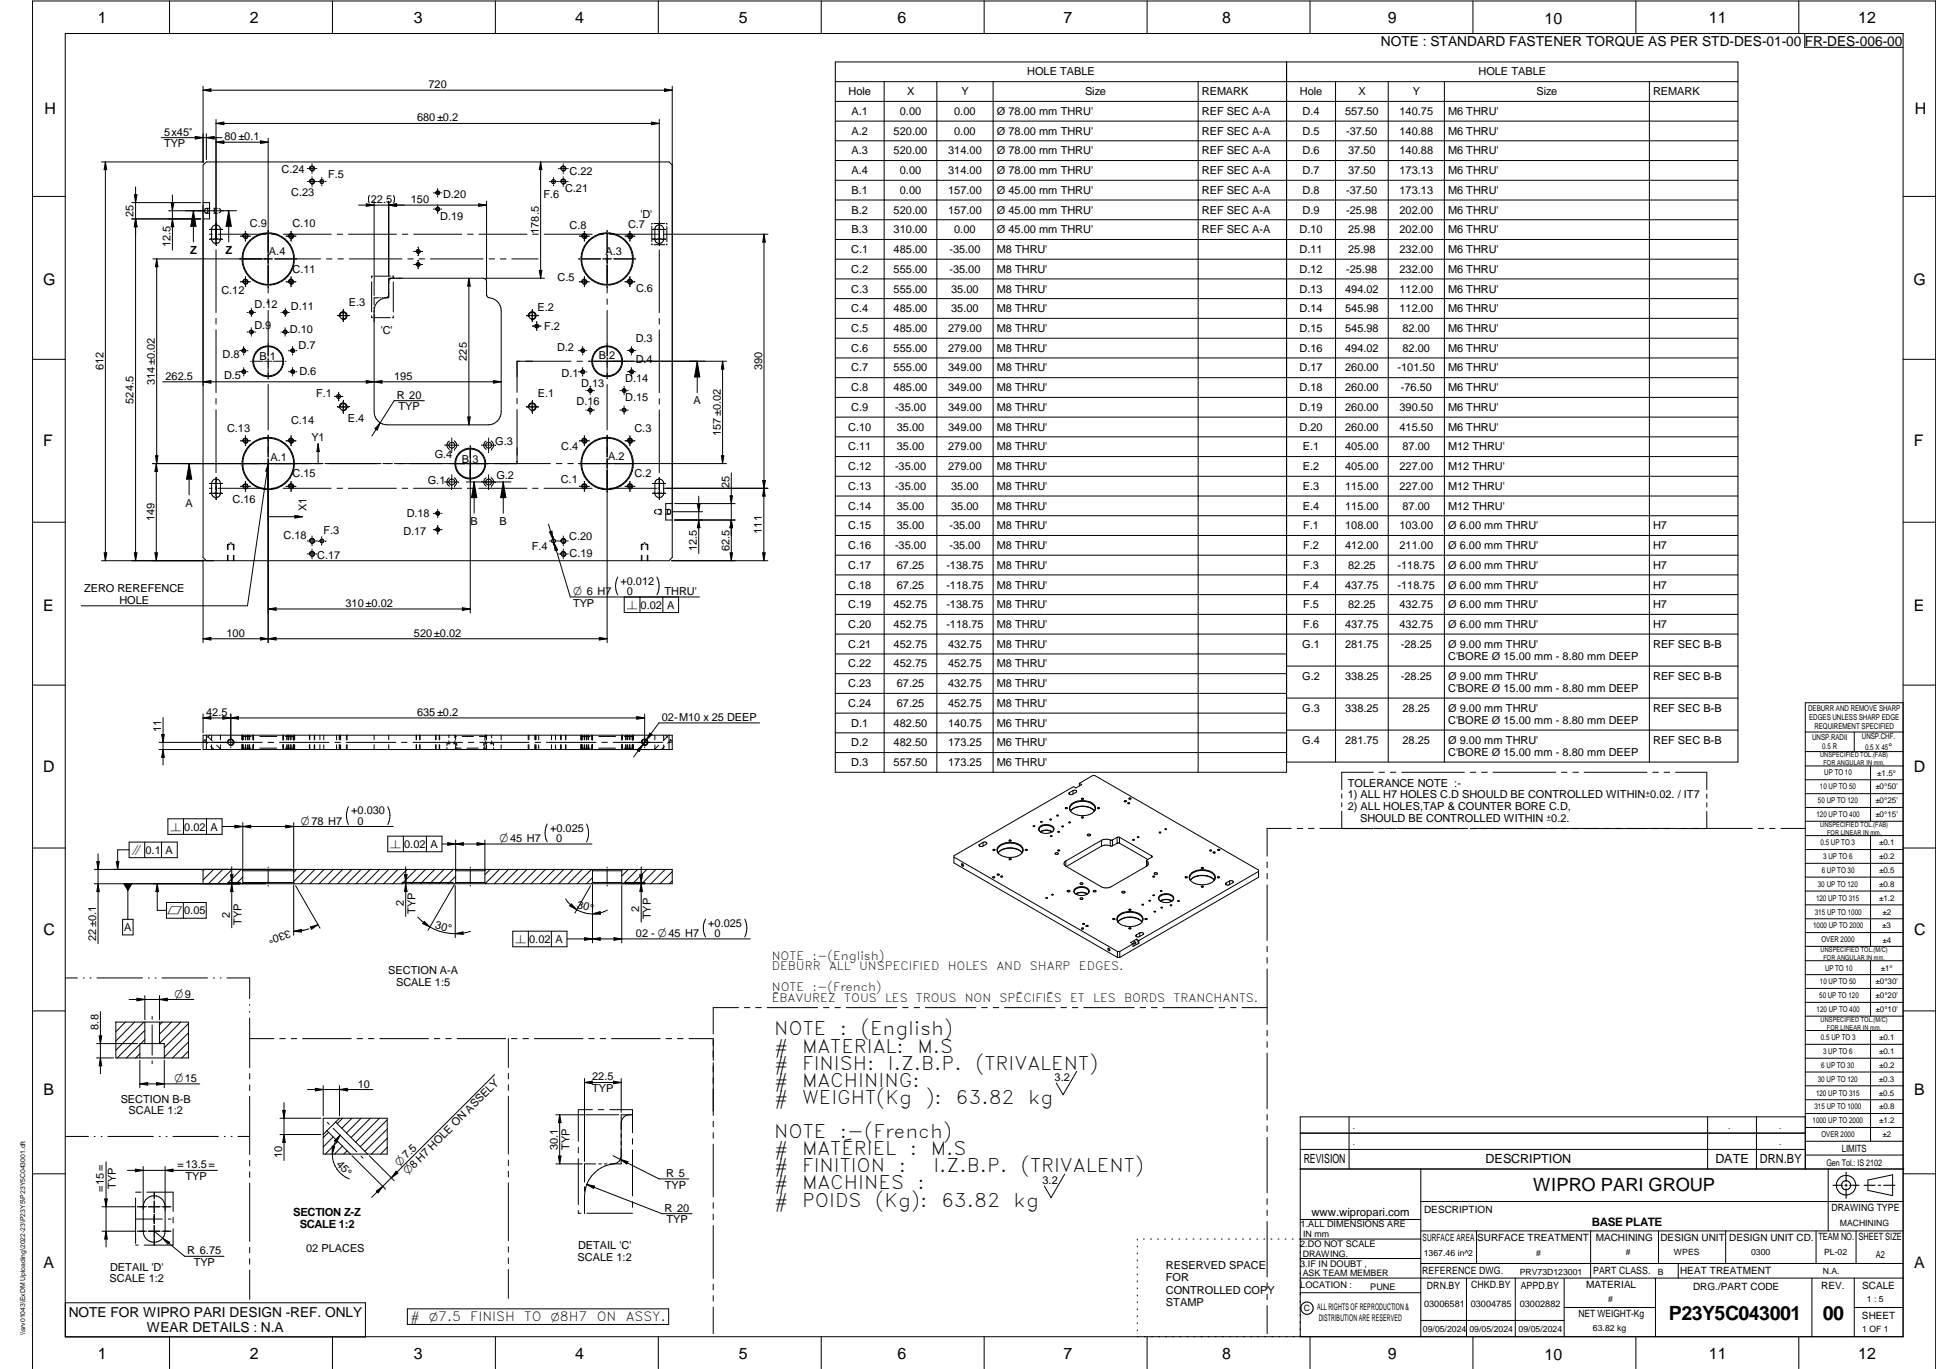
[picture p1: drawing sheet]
<svg xmlns="http://www.w3.org/2000/svg" width="594mm" height="420mm" viewBox="0 0 594 420" stroke-linecap="round" stroke-linejoin="round" font-family="sans-serif">
<defs><g id="words">
<g font-size="6">
<text x="512.1" y="405.2">P23Y5C043001</text>
<text x="559.4" y="405.2">00</text>
</g>
<g font-size="5.7">
<text x="237.5" y="317.8">NOTE</text>
<text x="257.7" y="317.8">:</text>
<text x="264.1" y="317.8">(English)</text>
<text x="237.5" y="323">#</text>
<text x="246.1" y="323">MATERIAL:</text>
<text x="281.5" y="323">M.S</text>
<text x="237.5" y="328.3">#</text>
<text x="246.1" y="328.3">FINISH:</text>
<text x="272.4" y="328.3">I.Z.B.P.</text>
<text x="299.3" y="328.3">(TRIVALENT)</text>
<text x="237.5" y="333.5">#</text>
<text x="246.1" y="333.5">MACHINING:</text>
<text x="237.5" y="338.8">#</text>
<text x="246.1" y="338.8">WEIGHT(Kg</text>
<text x="284" y="338.8">):</text>
<text x="293.2" y="338.8">63.82</text>
<text x="315.5" y="338.8">kg</text>
<text x="237.5" y="349.3">NOTE</text>
<text x="257.7" y="349.3">:-(French)</text>
<text x="237.5" y="354.5">#</text>
<text x="237.5" y="359.8">#</text>
<text x="246.1" y="359.8">FINITION</text>
<text x="246.1" y="354.5">MATÉRIEL</text>
<text x="275.8" y="359.8">:</text>
<text x="279.2" y="354.5">:</text>
<text x="285.6" y="354.5">M.S</text>
<text x="286.4" y="359.8">I.Z.B.P.</text>
<text x="313.3" y="359.8">(TRIVALENT)</text>
<text x="237.5" y="365">#</text>
<text x="246.1" y="365">MACHINES</text>
<text x="281.5" y="365">:</text>
<text x="237.5" y="370.3">#</text>
<text x="246.1" y="370.3">POIDS</text>
<text x="268.5" y="370.3">(Kg):</text>
<text x="288.8" y="370.3">63.82</text>
<text x="311" y="370.3">kg</text>
</g>
<text font-size="5.6" x="470.5" y="365.5">WIPRO PARI GROUP</text>
<g font-size="4.9">
<text x="30" y="6.9">1</text>
<text x="76.7" y="6.9">2</text>
<text x="127" y="6.9">3</text>
<text x="176.5" y="6.9">4</text>
<text x="226.7" y="6.9">5</text>
<text x="275.4" y="6.9">6</text>
<text x="326.4" y="6.9">7</text>
<text x="375" y="6.9">8</text>
<text x="425.8" y="6.9">9</text>
<text x="473.9" y="7.3">10</text>
<text x="524.3" y="6.9">11</text>
<text x="570.2" y="6.9">12</text>
<text x="13.6" y="35.1">H</text>
<text x="587.6" y="35.1">H</text>
<text x="13.2" y="87.5">G</text>
<text x="587.2" y="87.5">G</text>
<text x="13.2" y="137">F</text>
<text x="587.2" y="137">F</text>
<text x="13.2" y="187.6">E</text>
<text x="587.2" y="187.6">E</text>
<text x="13.2" y="237">D</text>
<text x="587.2" y="237">D</text>
<text x="13.4" y="287.1">C</text>
<text x="587.4" y="287.1">C</text>
<text x="13.4" y="336.2">B</text>
<text x="587.4" y="336.2">B</text>
<text x="13.4" y="389.3">A</text>
<text x="587.4" y="389.3">A</text>
<text x="30" y="416.9">1</text>
<text x="76.7" y="416.9">2</text>
<text x="127" y="416.9">3</text>
<text x="176.5" y="416.9">4</text>
<text x="226.7" y="416.9">5</text>
<text x="275.4" y="416.9">6</text>
<text x="326.4" y="416.9">7</text>
<text x="375" y="416.9">8</text>
<text x="425.8" y="416.9">9</text>
<text x="473.9" y="417.3">10</text>
<text x="524.3" y="416.9">11</text>
<text x="570.2" y="416.9">12</text>
</g>
<g font-size="4.2">
<text x="423.7" y="14.3">NOTE : STANDARD FASTENER TORQUE AS PER STD-DES-01-00</text>
<text x="553.8" y="14">FR-DES-006-00</text>
<text x="21.1" y="404.3">NOTE FOR WIPRO PARI DESIGN -REF. ONLY</text>
<text x="45.1" y="408.8">WEAR DETAILS : N.A</text>
</g>
<g font-size="3.9">
<text x="400" y="357.1">REVISION</text>
<text x="455.9" y="357.1">DESCRIPTION</text>
<text x="526.4" y="357.1">DATE</text>
<text x="540" y="357.1">DRN.BY</text>
<text x="125.9" y="405.3">#</text>
<text x="144.3" y="405.3">FINISH</text>
<text x="160.9" y="405.3">TO</text>
<text x="183.1" y="405.3">ON</text>
<text x="192" y="405.3">ASSY.</text>
</g>
<g font-size="3.7">
<text x="175.8" y="182.6">O 6 H7</text>
<text x="192.3" y="186.8">n</text>
<text x="52.3" y="254.9">n</text>
<text x="92.3" y="253.1">O78 H7</text>
<text x="40.5" y="262">i</text>
<text x="119.7" y="260.2">n</text>
<text x="153.3" y="258.4">O45 H7</text>
<text x="51.3" y="280.6">r</text>
<text x="158.1" y="289.4">n</text>
<text x="53.5" y="306.2">O9</text>
<text x="53.5" y="332.1">O15</text>
<text x="122.6" y="358.1" transform="rotate(-45 122.6 358.1)">O7.5</text>
<text x="125.1" y="360.7" transform="rotate(-45 125.1 360.7)">O8 H7 HOLE ON ASSELY</text>
<text x="131.7" y="405.3">O7.5</text>
<text x="169.1" y="405.3">O8H7</text>
</g>
<text font-size="3.6" x="488.5" y="376.1">BASE PLATE</text>
<g font-size="3.5">
<text x="236.8" y="294.6">NOTE</text>
<text x="236.8" y="297.8">DEBURR</text>
<text x="249.3" y="294.6">:-(English)</text>
<text x="254.4" y="297.8">ALL</text>
<text x="263.6" y="297.8">UNSPECIFIED</text>
<text x="290.8" y="297.8">HOLES</text>
<text x="305.7" y="297.8">AND</text>
<text x="316" y="297.8">SHARP</text>
<text x="331.1" y="297.8">EDGES.</text>
<text x="236.8" y="304.3">NOTE</text>
<text x="249.3" y="304.3">:-(French)</text>
<text x="236.8" y="307.6">ÉBAVUREZ</text>
<text x="259.1" y="307.6">TOUS</text>
<text x="271.6" y="307.6">LES</text>
<text x="281.1" y="307.6">TROUS</text>
<text x="296.1" y="307.6">NON</text>
<text x="306.7" y="307.6">SPÉCIFIÉS</text>
<text x="328.4" y="307.6">ET</text>
<text x="335.5" y="307.6">LES</text>
<text x="344.9" y="307.6">BORDS</text>
<text x="360.1" y="307.6">TRANCHANTS.</text>
<text x="402.4" y="373.3">www.wipropari.com</text>
</g>
<g font-size="3.4">
<text x="315.2" y="23.2">HOLE TABLE</text>
<text x="453.7" y="23.2">HOLE TABLE</text>
<text x="131.5" y="27.1">720</text>
<text x="260.4" y="29.2">Hole</text>
<text x="278.3" y="29.2">X</text>
<text x="295" y="29.2">Y</text>
<text x="332.9" y="29.2">Size</text>
<text x="368.8" y="29.2">REMARK</text>
<text x="398.9" y="29.2">Hole</text>
<text x="416.8" y="29.2">X</text>
<text x="433.5" y="29.2">Y</text>
<text x="471.5" y="29.2">Size</text>
<text x="507.3" y="29.2">REMARK</text>
<text x="261.3" y="35.3">A.1</text>
<text x="276.1" y="35.3">0.00</text>
<text x="292.8" y="35.3">0.00</text>
<text x="305.9" y="35.3">Ø 78.00 mm THRU'</text>
<text x="368.8" y="35.3">REF SEC A-A</text>
<text x="399.7" y="35.3">D.4</text>
<text x="412.7" y="35.3">557.50</text>
<text x="429.4" y="35.3">140.75</text>
<text x="444.4" y="35.3">M6 THRU'</text>
<text x="50.3" y="41.7">5x45v</text>
<text x="128" y="37.3">680±0.2</text>
<text x="261.3" y="41.3">A.2</text>
<text x="274.2" y="41.3">520.00</text>
<text x="292.8" y="41.3">0.00</text>
<text x="305.9" y="41.3">Ø 78.00 mm THRU'</text>
<text x="368.8" y="41.3">REF SEC A-A</text>
<text x="399.7" y="41.3">D.5</text>
<text x="413.1" y="41.3">-37.50</text>
<text x="429.4" y="41.3">140.88</text>
<text x="444.4" y="41.3">M6 THRU'</text>
<text x="50.3" y="45.3">TYP</text>
<text x="68.9" y="43">80±0.1</text>
<text x="261.3" y="47.4">A.3</text>
<text x="274.2" y="47.4">520.00</text>
<text x="291" y="47.4">314.00</text>
<text x="305.9" y="47.4">Ø 78.00 mm THRU'</text>
<text x="368.8" y="47.4">REF SEC A-A</text>
<text x="399.7" y="47.4">D.6</text>
<text x="413.7" y="47.4">37.50</text>
<text x="429.4" y="47.4">140.88</text>
<text x="444.4" y="47.4">M6 THRU'</text>
<text x="86.4" y="53.1">C.24</text>
<text x="174.8" y="53.6">C.22</text>
<text x="261.3" y="53.5">A.4</text>
<text x="276.1" y="53.5">0.00</text>
<text x="291" y="53.5">314.00</text>
<text x="305.9" y="53.5">Ø 78.00 mm THRU'</text>
<text x="368.8" y="53.5">REF SEC A-A</text>
<text x="399.7" y="53.5">D.7</text>
<text x="413.7" y="53.5">37.50</text>
<text x="429.4" y="53.5">173.13</text>
<text x="444.4" y="53.5">M6 THRU'</text>
<text x="100.7" y="54.8">F.5</text>
<text x="173.4" y="59.1">C.21</text>
<text x="261.3" y="59.5">B.1</text>
<text x="276.1" y="59.5">0.00</text>
<text x="291" y="59.5">157.00</text>
<text x="305.9" y="59.5">Ø 45.00 mm THRU'</text>
<text x="368.8" y="59.5">REF SEC A-A</text>
<text x="399.7" y="59.5">D.8</text>
<text x="413.1" y="59.5">-37.50</text>
<text x="429.4" y="59.5">173.13</text>
<text x="444.4" y="59.5">M6 THRU'</text>
<text x="89.4" y="60.2">C.23</text>
<text x="113.8" y="62.4">22.5</text>
<text x="126.1" y="62.4">150</text>
<text x="136" y="60.8">D.20</text>
<text x="166.7" y="60.6">F.6</text>
<text x="261.3" y="65.6">B.2</text>
<text x="274.2" y="65.6">520.00</text>
<text x="291" y="65.6">157.00</text>
<text x="305.9" y="65.6">Ø 45.00 mm THRU'</text>
<text x="368.8" y="65.6">REF SEC A-A</text>
<text x="399.7" y="65.6">D.9</text>
<text x="413.1" y="65.6">-25.98</text>
<text x="429.4" y="65.6">202.00</text>
<text x="444.4" y="65.6">M6 THRU'</text>
<text x="41" y="66.5" transform="rotate(-90 41 66.5)">25</text>
<text x="76.7" y="69.7">C.9</text>
<text x="89.7" y="69.7">C.10</text>
<text x="135.1" y="67.5">D.19</text>
<text x="165.3" y="71.8" transform="rotate(-90 165.3 71.8)">178.5</text>
<text x="174.7" y="70.4">C.8</text>
<text x="192.7" y="70.1">C.7</text>
<text x="196.5" y="66.8">'D'</text>
<text x="261.3" y="71.6">B.3</text>
<text x="274.2" y="71.6">310.00</text>
<text x="292.8" y="71.6">0.00</text>
<text x="305.9" y="71.6">Ø 45.00 mm THRU'</text>
<text x="368.8" y="71.6">REF SEC A-A</text>
<text x="398.8" y="71.6">D.10</text>
<text x="413.7" y="71.6">25.98</text>
<text x="429.4" y="71.6">202.00</text>
<text x="444.4" y="71.6">M6 THRU'</text>
<text x="52.3" y="75.9" transform="rotate(-90 52.3 75.9)">12.5</text>
<text x="58.3" y="77.9">Z</text>
<text x="69.2" y="77.9">Z</text>
<text x="261.2" y="77.7">C.1</text>
<text x="274.2" y="77.7">485.00</text>
<text x="291.3" y="77.7">-35.00</text>
<text x="305.9" y="77.7">M8 THRU'</text>
<text x="398.8" y="77.7">D.11</text>
<text x="413.7" y="77.7">25.98</text>
<text x="429.4" y="77.7">232.00</text>
<text x="444.4" y="77.7">M6 THRU'</text>
<text x="82.5" y="78.4">A.4</text>
<text x="89.7" y="83.7">C.11</text>
<text x="185.8" y="78.2">A.3</text>
<text x="261.2" y="83.7">C.2</text>
<text x="274.2" y="83.7">555.00</text>
<text x="291.3" y="83.7">-35.00</text>
<text x="305.9" y="83.7">M8 THRU'</text>
<text x="398.8" y="83.7">D.12</text>
<text x="413.1" y="83.7">-25.98</text>
<text x="429.4" y="83.7">232.00</text>
<text x="444.4" y="83.7">M6 THRU'</text>
<text x="171.1" y="86.2">C.5</text>
<text x="195.2" y="89.5">C.6</text>
<text x="261.2" y="89.8">C.3</text>
<text x="274.2" y="89.8">555.00</text>
<text x="291.9" y="89.8">35.00</text>
<text x="305.9" y="89.8">M8 THRU'</text>
<text x="398.8" y="89.8">D.13</text>
<text x="412.7" y="89.8">494.02</text>
<text x="429.4" y="89.8">112.00</text>
<text x="444.4" y="89.8">M6 THRU'</text>
<text x="67.9" y="90.3">C.12</text>
<text x="78.1" y="94.4">D.12</text>
<text x="89.3" y="95.3">D.11</text>
<text x="107" y="93.8">E.3</text>
<text x="164.9" y="95.3">E.2</text>
<text x="261.2" y="95.8">C.4</text>
<text x="274.2" y="95.8">485.00</text>
<text x="291.9" y="95.8">35.00</text>
<text x="305.9" y="95.8">M8 THRU'</text>
<text x="398.8" y="95.8">D.14</text>
<text x="412.7" y="95.8">545.98</text>
<text x="429.4" y="95.8">112.00</text>
<text x="444.4" y="95.8">M6 THRU'</text>
<text x="78.1" y="101">D.9</text>
<text x="167" y="101.3">F.2</text>
<text x="261.2" y="101.9">C.5</text>
<text x="274.2" y="101.9">485.00</text>
<text x="291" y="101.9">279.00</text>
<text x="305.9" y="101.9">M8 THRU'</text>
<text x="398.8" y="101.9">D.15</text>
<text x="412.7" y="101.9">545.98</text>
<text x="430.4" y="101.9">82.00</text>
<text x="444.4" y="101.9">M6 THRU'</text>
<text x="88.9" y="102.1">D.10</text>
<text x="91.6" y="107.1">D.7</text>
<text x="116.8" y="102.7">'C'</text>
<text x="170.9" y="107.8">D.2</text>
<text x="195.1" y="104.9">D.3</text>
<text x="261.2" y="107.9">C.6</text>
<text x="274.2" y="107.9">555.00</text>
<text x="291" y="107.9">279.00</text>
<text x="305.9" y="107.9">M8 THRU'</text>
<text x="398.8" y="107.9">D.16</text>
<text x="412.7" y="107.9">494.02</text>
<text x="430.4" y="107.9">82.00</text>
<text x="444.4" y="107.9">M6 THRU'</text>
<text x="31.7" y="113.7" transform="rotate(-90 31.7 113.7)">612</text>
<text x="68.3" y="109.8">D.8</text>
<text x="79.6" y="110.4">B.1</text>
<text x="143.3" y="110.7" transform="rotate(-90 143.3 110.7)">225</text>
<text x="183.8" y="110.3">B.2</text>
<text x="195.1" y="111.5">D.4</text>
<text x="233.8" y="113.7" transform="rotate(-90 233.8 113.7)">390</text>
<text x="47.5" y="118.2" transform="rotate(-90 47.5 118.2)">314±0.02</text>
<text x="50.8" y="116.6">262.5</text>
<text x="68.7" y="116.2">D.5</text>
<text x="91.9" y="115.1">D.6</text>
<text x="121" y="116.6">195</text>
<text x="172.3" y="115.8">D.1</text>
<text x="178.4" y="118.8">D.13</text>
<text x="191.8" y="117.2">D.14</text>
<text x="261.2" y="114">C.7</text>
<text x="274.2" y="114">555.00</text>
<text x="291" y="114">349.00</text>
<text x="305.9" y="114">M8 THRU'</text>
<text x="398.8" y="114">D.17</text>
<text x="412.7" y="114">260.00</text>
<text x="428.9" y="114">-101.50</text>
<text x="444.4" y="114">M6 THRU'</text>
<text x="41" y="123.9" transform="rotate(-90 41 123.9)">524.5</text>
<text x="97.1" y="121.9">F.1</text>
<text x="121.8" y="122.4">R 20</text>
<text x="122.3" y="126">TYP</text>
<text x="165" y="121.8">E.1</text>
<text x="176.9" y="124.3">D.16</text>
<text x="191.8" y="123.2">D.15</text>
<text x="212.8" y="124.1">A</text>
<text x="261.2" y="120.1">C.8</text>
<text x="274.2" y="120.1">485.00</text>
<text x="291" y="120.1">349.00</text>
<text x="305.9" y="120.1">M8 THRU'</text>
<text x="398.8" y="120.1">D.18</text>
<text x="412.7" y="120.1">260.00</text>
<text x="429.8" y="120.1">-76.50</text>
<text x="444.4" y="120.1">M6 THRU'</text>
<text x="89.3" y="130.3">C.14</text>
<text x="106.8" y="129.5">E.4</text>
<text x="261.2" y="126.1">C.9</text>
<text x="274.7" y="126.1">-35.00</text>
<text x="291" y="126.1">349.00</text>
<text x="305.9" y="126.1">M8 THRU'</text>
<text x="398.8" y="126.1">D.19</text>
<text x="412.7" y="126.1">260.00</text>
<text x="429.4" y="126.1">390.50</text>
<text x="444.4" y="126.1">M6 THRU'</text>
<text x="69.7" y="132.6">C.13</text>
<text x="95.6" y="135.3">Y1</text>
<text x="152" y="136.5">G.3</text>
<text x="172.2" y="138">C.4</text>
<text x="194.7" y="132.5">C.3</text>
<text x="221.1" y="133.8" transform="rotate(-90 221.1 133.8)">157±0.02</text>
<text x="260.3" y="132.2">C.10</text>
<text x="275.2" y="132.2">35.00</text>
<text x="291" y="132.2">349.00</text>
<text x="305.9" y="132.2">M8 THRU'</text>
<text x="398.8" y="132.2">D.20</text>
<text x="412.7" y="132.2">260.00</text>
<text x="429.4" y="132.2">415.50</text>
<text x="444.4" y="132.2">M6 THRU'</text>
<text x="83.1" y="141.5">A.1</text>
<text x="133.4" y="140.7">G.4</text>
<text x="141.8" y="142">B.3</text>
<text x="186.6" y="141.3">A.2</text>
<text x="260.3" y="138.2">C.11</text>
<text x="275.2" y="138.2">35.00</text>
<text x="291" y="138.2">279.00</text>
<text x="305.9" y="138.2">M8 THRU'</text>
<text x="399.8" y="138.2">E.1</text>
<text x="412.7" y="138.2">405.00</text>
<text x="430.4" y="138.2">87.00</text>
<text x="444.4" y="138.2">M12 THRU'</text>
<text x="89.7" y="146.5">C.15</text>
<text x="131.3" y="148.6">G.1</text>
<text x="152.3" y="147.1">G.2</text>
<text x="172.1" y="148.3">C.1</text>
<text x="194.7" y="146.5">C.2</text>
<text x="223.8" y="149.7" transform="rotate(-90 223.8 149.7)">25</text>
<text x="260.3" y="144.3">C.12</text>
<text x="274.7" y="144.3">-35.00</text>
<text x="291" y="144.3">279.00</text>
<text x="305.9" y="144.3">M8 THRU'</text>
<text x="399.8" y="144.3">E.2</text>
<text x="412.7" y="144.3">405.00</text>
<text x="429.4" y="144.3">227.00</text>
<text x="444.4" y="144.3">M12 THRU'</text>
<text x="56.9" y="155.5">A</text>
<text x="71.4" y="154.5">C.16</text>
<text x="260.3" y="150.4">C.13</text>
<text x="274.7" y="150.4">-35.00</text>
<text x="291.9" y="150.4">35.00</text>
<text x="305.9" y="150.4">M8 THRU'</text>
<text x="399.8" y="150.4">E.3</text>
<text x="412.7" y="150.4">115.00</text>
<text x="429.4" y="150.4">227.00</text>
<text x="444.4" y="150.4">M12 THRU'</text>
<text x="47.4" y="160" transform="rotate(-90 47.4 160)">149</text>
<text x="94.1" y="156.9" transform="rotate(-90 94.1 156.9)">X1</text>
<text x="124.8" y="158.8">D.18</text>
<text x="144.3" y="161.1">B</text>
<text x="153.3" y="161.1">B</text>
<text x="260.3" y="156.4">C.14</text>
<text x="275.2" y="156.4">35.00</text>
<text x="291.9" y="156.4">35.00</text>
<text x="305.9" y="156.4">M8 THRU'</text>
<text x="399.8" y="156.4">E.4</text>
<text x="412.7" y="156.4">115.00</text>
<text x="430.4" y="156.4">87.00</text>
<text x="444.4" y="156.4">M12 THRU'</text>
<text x="87" y="165.3">C.18</text>
<text x="99.3" y="164">F.3</text>
<text x="123.8" y="164.2">D.17</text>
<text x="174.7" y="165.6">C.20</text>
<text x="233.8" y="163.8" transform="rotate(-90 233.8 163.8)">111</text>
<text x="260.3" y="162.5">C.15</text>
<text x="275.2" y="162.5">35.00</text>
<text x="291.3" y="162.5">-35.00</text>
<text x="305.9" y="162.5">M8 THRU'</text>
<text x="399.9" y="162.5">F.1</text>
<text x="412.7" y="162.5">108.00</text>
<text x="429.4" y="162.5">103.00</text>
<text x="444.4" y="162.5">Ø 6.00 mm THRU'</text>
<text x="507.3" y="162.5">H7</text>
<text x="97.3" y="171.4">C.17</text>
<text x="163.2" y="168.9">F.4</text>
<text x="174.8" y="170.9">C.19</text>
<text x="213.8" y="169.1" transform="rotate(-90 213.8 169.1)">12.5</text>
<text x="223.8" y="169.1" transform="rotate(-90 223.8 169.1)">62.5</text>
<text x="260.3" y="168.5">C.16</text>
<text x="274.7" y="168.5">-35.00</text>
<text x="291.3" y="168.5">-35.00</text>
<text x="305.9" y="168.5">M8 THRU'</text>
<text x="399.9" y="168.5">F.2</text>
<text x="412.7" y="168.5">412.00</text>
<text x="429.4" y="168.5">211.00</text>
<text x="444.4" y="168.5">Ø 6.00 mm THRU'</text>
<text x="507.3" y="168.5">H7</text>
<text x="190.4" y="179.5">+0.012</text>
<text x="260.3" y="174.6">C.17</text>
<text x="275.2" y="174.6">67.25</text>
<text x="290.4" y="174.6">-138.75</text>
<text x="305.9" y="174.6">M8 THRU'</text>
<text x="399.9" y="174.6">F.3</text>
<text x="413.7" y="174.6">82.25</text>
<text x="428.9" y="174.6">-118.75</text>
<text x="444.4" y="174.6">Ø 6.00 mm THRU'</text>
<text x="507.3" y="174.6">H7</text>
<text x="25.8" y="181.7">ZERO REREFENCE</text>
<text x="36.7" y="185.3">HOLE</text>
<text x="192.3" y="182.6">0</text>
<text x="203.9" y="182.6">THRU'</text>
<text x="260.3" y="180.6">C.18</text>
<text x="275.2" y="180.6">67.25</text>
<text x="290.4" y="180.6">-118.75</text>
<text x="305.9" y="180.6">M8 THRU'</text>
<text x="399.9" y="180.6">F.4</text>
<text x="412.7" y="180.6">437.75</text>
<text x="428.9" y="180.6">-118.75</text>
<text x="444.4" y="180.6">Ø 6.00 mm THRU'</text>
<text x="507.3" y="180.6">H7</text>
<text x="106" y="186.3">310±0.02</text>
<text x="175.8" y="186.2">TYP</text>
<text x="196.6" y="186.8">0.02 A</text>
<text x="260.3" y="186.7">C.19</text>
<text x="274.2" y="186.7">452.75</text>
<text x="290.4" y="186.7">-138.75</text>
<text x="305.9" y="186.7">M8 THRU'</text>
<text x="399.9" y="186.7">F.5</text>
<text x="413.7" y="186.7">82.25</text>
<text x="429.4" y="186.7">432.75</text>
<text x="444.4" y="186.7">Ø 6.00 mm THRU'</text>
<text x="507.3" y="186.7">H7</text>
<text x="69.5" y="195.4">100</text>
<text x="127" y="195.4">520±0.02</text>
<text x="260.3" y="192.7">C.20</text>
<text x="274.2" y="192.7">452.75</text>
<text x="290.4" y="192.7">-118.75</text>
<text x="305.9" y="192.7">M8 THRU'</text>
<text x="399.9" y="192.7">F.6</text>
<text x="412.7" y="192.7">437.75</text>
<text x="429.4" y="192.7">432.75</text>
<text x="444.4" y="192.7">Ø 6.00 mm THRU'</text>
<text x="507.3" y="192.7">H7</text>
<text x="260.3" y="198.8">C.21</text>
<text x="274.2" y="198.8">452.75</text>
<text x="291" y="198.8">432.75</text>
<text x="305.9" y="198.8">M8 THRU'</text>
<text x="399.6" y="198.8">G.1</text>
<text x="412.7" y="198.8">281.75</text>
<text x="429.8" y="198.8">-28.25</text>
<text x="444.4" y="198.8">Ø 9.00 mm THRU'</text>
<text x="444.4" y="202.6">C'BORE Ø 15.00 mm - 8.80 mm DEEP</text>
<text x="507.3" y="198.8">REF SEC B-B</text>
<text x="260.3" y="204.9">C.22</text>
<text x="274.2" y="204.9">452.75</text>
<text x="291" y="204.9">452.75</text>
<text x="305.9" y="204.9">M8 THRU'</text>
<text x="399.6" y="208.6">G.2</text>
<text x="412.7" y="208.6">338.25</text>
<text x="429.8" y="208.6">-28.25</text>
<text x="444.4" y="208.6">Ø 9.00 mm THRU'</text>
<text x="507.3" y="208.6">REF SEC B-B</text>
<text x="260.3" y="210.9">C.23</text>
<text x="275.2" y="210.9">67.25</text>
<text x="291" y="210.9">432.75</text>
<text x="305.9" y="210.9">M8 THRU'</text>
<text x="444.4" y="212.4">C'BORE Ø 15.00 mm - 8.80 mm DEEP</text>
<text x="63.3" y="219.7">42.5</text>
<text x="128" y="219.7">635±0.2</text>
<text x="203.1" y="221.3">02-M10 x 25 DEEP</text>
<text x="260.3" y="217">C.24</text>
<text x="275.2" y="217">67.25</text>
<text x="291" y="217">452.75</text>
<text x="305.9" y="217">M8 THRU'</text>
<text x="399.6" y="218.4">G.3</text>
<text x="412.7" y="218.4">338.25</text>
<text x="430.4" y="218.4">28.25</text>
<text x="444.4" y="218.4">Ø 9.00 mm THRU'</text>
<text x="507.3" y="218.4">REF SEC B-B</text>
<text x="49.4" y="224.8" transform="rotate(-90 49.4 224.8)">11</text>
<text x="261.2" y="223">D.1</text>
<text x="274.2" y="223">482.50</text>
<text x="291" y="223">140.75</text>
<text x="305.9" y="223">M6 THRU'</text>
<text x="444.4" y="222.2">C'BORE Ø 15.00 mm - 8.80 mm DEEP</text>
<text x="261.2" y="229.1">D.2</text>
<text x="274.2" y="229.1">482.50</text>
<text x="291" y="229.1">173.25</text>
<text x="305.9" y="229.1">M6 THRU'</text>
<text x="399.6" y="228.3">G.4</text>
<text x="412.7" y="228.3">281.75</text>
<text x="430.4" y="228.3">28.25</text>
<text x="444.4" y="228.3">Ø 9.00 mm THRU'</text>
<text x="444.4" y="232">C'BORE Ø 15.00 mm - 8.80 mm DEEP</text>
<text x="507.3" y="228.3">REF SEC B-B</text>
<text x="261.2" y="235.1">D.3</text>
<text x="274.2" y="235.1">557.50</text>
<text x="291" y="235.1">173.25</text>
<text x="305.9" y="235.1">M6 THRU'</text>
<text x="413.6" y="241.4">TOLERANCE NOTE :-</text>
<text x="413.6" y="245">1) ALL H7 HOLES C.D SHOULD BE CONTROLLED WITHINu0.02. / IT7</text>
<text x="107.8" y="249.9">+0.030</text>
<text x="413.6" y="248.6">2) ALL HOLES,TAP &amp; COUNTER BORE C.D,</text>
<text x="56.6" y="254.9">0.02 A</text>
<text x="109.7" y="253.1">0</text>
<text x="168.8" y="255.3">+0.025</text>
<text x="417.4" y="252.2">SHOULD BE CONTROLLED WITHIN u0.2.</text>
<text x="44.7" y="262">0.1 A</text>
<text x="124" y="260.2">0.02 A</text>
<text x="170.7" y="258.4">0</text>
<text x="56.5" y="280.6">0.05</text>
<text x="70.5" y="281.6" transform="rotate(-90 70.5 281.6)">2</text>
<text x="123.9" y="278.1" transform="rotate(-90 123.9 278.1)">2</text>
<text x="127.5" y="280.4" transform="rotate(-90 127.5 280.4)">TYP</text>
<text x="176.9" y="278.6" transform="rotate(15 176.9 278.6)">30°</text>
<text x="196.2" y="279.8" transform="rotate(-90 196.2 279.8)">2</text>
<text x="38.1" y="285.7">A</text>
<text x="74.1" y="283.9" transform="rotate(-90 74.1 283.9)">TYP</text>
<text x="88.9" y="285.5" transform="rotate(165 88.9 285.5)">330°</text>
<text x="133.3" y="284.8" transform="rotate(15 133.3 284.8)">30°</text>
<text x="195.1" y="287.6">02 - O45 H7</text>
<text x="199.8" y="282.2" transform="rotate(-90 199.8 282.2)">TYP</text>
<text x="217.3" y="284.4">+0.025</text>
<text x="219.2" y="287.6">0</text>
<text x="29.5" y="288.8" transform="rotate(-90 29.5 288.8)">22±0.1</text>
<text x="162.4" y="289.4">0.02 A</text>
<text x="119.1" y="298.9">SECTION A-A</text>
<text x="121.5" y="302.5">SCALE 1:5</text>
<text x="30.2" y="316" transform="rotate(-90 30.2 316)">8.8</text>
<text x="109.8" y="333.8">10</text>
<text x="181.7" y="331.6">22.5</text>
<text x="181.7" y="335.2">TYP</text>
<text x="323.6" y="331.8">3.2</text>
<text x="37" y="338.4">SECTION B-B</text>
<text x="39.4" y="342">SCALE 1:2</text>
<text x="171.1" y="352.9" transform="rotate(-90 171.1 352.9)">30.1</text>
<text x="174.7" y="352.9" transform="rotate(-90 174.7 352.9)">TYP</text>
<text x="54.5" y="358.6">=13.5=</text>
<text x="86.6" y="355.3" transform="rotate(-90 86.6 355.3)">10</text>
<text x="103" y="357.5" transform="rotate(46 103 357.5)">45°</text>
<text x="31.9" y="366" transform="rotate(-90 31.9 366)">=15=</text>
<text x="35.5" y="365" transform="rotate(-90 35.5 365)">TYP</text>
<text x="56.9" y="362.2">TYP</text>
<text x="204" y="364.8">TYP</text>
<text x="204.4" y="361.2">R 5</text>
<text x="319.9" y="363.3">3.2</text>
<text x="204" y="371.9">R 20</text>
<text x="90" y="373.3">SECTION Z-Z</text>
<text x="92" y="376.9">SCALE 1:2</text>
<text x="204.5" y="375.5">TYP</text>
<text x="177.4" y="383.3">DETAIL 'C'</text>
<text x="33.8" y="390">DETAIL 'D'</text>
<text x="57.5" y="385">R 6.75</text>
<text x="59.4" y="388.6">TYP</text>
<text x="93.9" y="384.1">02 PLACES</text>
<text x="177.2" y="386.9">SCALE 1:2</text>
<text x="357.8" y="389.5">RESERVED SPACE</text>
<text x="33.6" y="393.6">SCALE 1:2</text>
<text x="357.8" y="393.3">FOR</text>
<text x="357.8" y="397">CONTROLLED COPY</text>
<text x="357.8" y="400.8">STAMP</text>
</g>
<g font-size="3.1">
<text x="565.1" y="353.5">LIMITS</text>
<text x="562" y="371.7">DRAWING TYPE</text>
<text x="437" y="372.3">DESCRIPTION</text>
<text x="436.5" y="380.8">SURFACE AREA</text>
<text x="453.3" y="380.8">SURFACE TREATMENT</text>
<text x="489.7" y="380.8">MACHINING</text>
<text x="509.5" y="380.8">DESIGN UNIT</text>
<text x="530.6" y="380.8">DESIGN UNIT CD.</text>
<text x="558" y="380.6">TEAM NO.</text>
<text x="570.3" y="380.7">SHEET SIZE</text>
<text x="575.6" y="386.1">A2</text>
<text x="436.4" y="391.1">REFERENCE DWG.</text>
<text x="437.8" y="395.5">DRN.BY</text>
<text x="451.4" y="395.4">CHKD.BY</text>
<text x="466.6" y="395.5">APPD.BY</text>
<text x="486.7" y="395.4">MATERIAL</text>
<text x="488.9" y="390.9">PART CLASS.</text>
<text x="515.6" y="390.9">HEAT TREATMENT</text>
<text x="519.6" y="395.9">DRG./PART CODE</text>
<text x="558.9" y="395.5">REV.</text>
<text x="571.4" y="395.6">SCALE</text>
<text x="484.3" y="404.2">NET WEIGHT-Kg</text>
<text x="571.4" y="404.7">SHEET</text>
</g>
<text font-size="3" x="579.5" y="230.1">°</text>
<g font-size="2.8">
<text x="560.4" y="357.7">Gen Tol.: IS 2102</text>
<text x="399.1" y="376.6">1.ALL DIMENSIONS ARE</text>
<text x="399" y="382.7">2.DO NOT SCALE</text>
<text x="399" y="388.7">3.IF IN DOUBT ,</text>
<text x="399" y="395.4">LOCATION :</text>
<text x="420.5" y="396">PUNE</text>
<text x="404.2" y="402">ALL RIGHTS OF REPRODUCTION &amp;</text>
<text x="437" y="401.2">03006581</text>
<text x="451.3" y="401.2">03004785</text>
<text x="466.3" y="401.2">03002882</text>
<text x="404.7" y="405.4">DISTRIBUTION ARE RESERVED</text>
</g>
<g font-size="2.7">
<text x="564.6" y="376.2">MACHINING</text>
<text x="399.9" y="379.7">IN mm</text>
<text x="399.7" y="385.7">DRAWING.</text>
<text x="436.9" y="385.4">1367.46 in^2</text>
<text x="471.4" y="385.5">#</text>
<text x="498.9" y="385">#</text>
<text x="513.6" y="385.3">WPES</text>
<text x="537.3" y="385.1">0300</text>
<text x="559.7" y="385.1">PL-02</text>
<text x="399.7" y="391.8">ASK TEAM MEMBER</text>
<text x="466.3" y="391.2">PRV73D123001</text>
<text x="508.7" y="391.2">B</text>
<text x="559.3" y="391.1">N.A.</text>
<text x="493.4" y="399.5">#</text>
<text x="572.8" y="399.7">1 : 5</text>
<text x="400.1" y="402.5">C</text>
<text x="436.6" y="408.7">09/05/2024</text>
<text x="450.9" y="408.8">09/05/2024</text>
<text x="466" y="408.9">09/05/2024</text>
<text x="488.8" y="408.5">63.82 kg</text>
<text x="571.4" y="408.7">1 OF 1</text>
</g>
<g font-size="2.5">
<text x="554.9" y="218.3">DEBURR AND REMOVE SHARP</text>
<text x="555.2" y="221">EDGES UNLESS SHARP EDGE</text>
<text x="556.1" y="227.1">UNSP.RADII</text>
<text x="556.8" y="223.8">REQUIREMENT SPECIFIED</text>
<text x="571.4" y="226.9">UNSP.CHF.</text>
<text x="559.2" y="229.9">0.5 R</text>
<text x="572.3" y="230.1">0.5 X 45</text>
<text x="559.8" y="238">UP TO 10</text>
<text x="576.1" y="238.1">±1.5°</text>
<text x="558.5" y="242.2">10 UP TO 50</text>
<text x="575.5" y="242.3">±0°50'</text>
<text x="557.4" y="250.7">120 UP TO 400</text>
<text x="557.9" y="246.5">50 UP TO 120</text>
<text x="575.5" y="250.7">±0°15'</text>
<text x="575.5" y="246.5">±0°25'</text>
<text x="558.7" y="259.4">0.5 UP TO 3</text>
<text x="559.5" y="263.7">3 UP TO 6</text>
<text x="576.6" y="263.6">±0.2</text>
<text x="576.6" y="259.4">±0.1</text>
<text x="559" y="267.9">6 UP TO 30</text>
<text x="576.6" y="267.9">±0.5</text>
<text x="557.8" y="272.2">30 UP TO 120</text>
<text x="576.6" y="272.2">±0.8</text>
<text x="556.9" y="280.7">315 UP TO 1000</text>
<text x="557.3" y="276.4">120 UP TO 315</text>
<text x="576.6" y="276.4">±1.2</text>
<text x="577.7" y="280.7">±2</text>
<text x="556.4" y="284.9">1000 UP TO 2000</text>
<text x="577.6" y="284.9">±3</text>
<text x="558.9" y="289.2">OVER 2000</text>
<text x="577.7" y="289.3">±4</text>
<text x="560" y="297.9">UP TO 10</text>
<text x="577.1" y="297.9">±1°</text>
<text x="558.5" y="302.1">10 UP TO 50</text>
<text x="575.5" y="302.1">±0°30'</text>
<text x="557.4" y="310.6">120 UP TO 400</text>
<text x="558.2" y="306.3">50 UP TO 120</text>
<text x="575.5" y="310.6">±0°10'</text>
<text x="575.5" y="306.4">±0°20'</text>
<text x="558.8" y="319.2">0.5 UP TO 3</text>
<text x="559.4" y="323.4">3 UP TO 6</text>
<text x="576.6" y="319.2">±0.1</text>
<text x="576.6" y="323.5">±0.1</text>
<text x="558.9" y="327.7">6 UP TO 30</text>
<text x="576.7" y="327.7">±0.2</text>
<text x="557.8" y="332">30 UP TO 120</text>
<text x="576.6" y="332">±0.3</text>
<text x="556.8" y="340.5">315 UP TO 1000</text>
<text x="557.3" y="336.3">120 UP TO 315</text>
<text x="576.6" y="336.3">±0.5</text>
<text x="576.6" y="340.5">±0.8</text>
<text x="415.2" y="346.4">.</text>
<text x="530.3" y="346.5">.</text>
<text x="545.9" y="346.4">.</text>
<text x="556.2" y="344.7">1000 UP TO 2000</text>
<text x="576.6" y="344.7">±1.2</text>
<text x="415.2" y="351.5">.</text>
<text x="545.9" y="351.4">.</text>
<text x="558.9" y="349">OVER 2000</text>
<text x="577.6" y="349">±2</text>
</g>
<g font-size="2.1">
<text x="558.5" y="232.4">UNSPECIFIED TOL.(FAB)</text>
<text x="559.5" y="234.7">FOR ANGULAR IN mm.</text>
<text x="558.6" y="253.9">UNSPECIFIED TOL.(FAB)</text>
<text x="560.7" y="256.3">FOR LINEAR IN mm.</text>
<text x="558.7" y="292.3">UNSPECIFIED TOL.(M/C)</text>
<text x="559.6" y="294.7">FOR ANGULAR IN mm.</text>
<text x="558.7" y="313.7">UNSPECIFIED TOL.(M/C)</text>
<text x="560.6" y="316.1">FOR LINEAR IN mm.</text>
<text x="7.7" y="409.8" transform="rotate(-90 7.7 409.8)">\\srv01043\ExDM Uploading\2022-23\P23Y5\P23Y5C043001.dft</text>
</g>
</g></defs>
<g fill="none" stroke="#000" stroke-width=".31">
<path d="M52 .3v10M102 .3v10M152 .3v10M202 .3v10M252 .3v10M302 .3v10M352 .3v10M394.8 19v218h-138.5v-218h277v214.9h-138.5M402 .3v10M452 .3v10M502 .3v10M552 .3v10"/>
<path d="M553.8 10.3v4.2h30.2M62.3 27.7l2.4-.4v.8zM62.3 26.5v23.5M62.3 27.7h144M66.3 36.7v38.5M66.3 37.9l2.4-.4v.8zM66.3 37.9h136M199.9 37.5l2.4 .4-2.4 .4zM202.3 36.7v38.5M203.9 27.3l2.4 .4-2.4 .4zM206.3 26.5v144.6l-1 1h-174.1M256.3 25.1h277"/>
<path d="M256.3 31.1h277M256.3 37.2h277M271.3 25.1v211.9M287.5 25.1v211.9M304.8 25.1v211.9M367.7 25.1v211.9M409.8 25.1v208.8M426 25.1v208.8M443.2 25.1v208.8M506.1 25.1v208.8M31.2 49.7h31.4M32.3 49.7l.5 2.4h-.8z"/>
<path d="M32.3 49.7v122.4M41.2 59.8h.8l-.4 2.4zM41.6 57.4v114.7M49.5 42.2h18.6M52.9 59.9v16.9M59.9 41.9l2.4 .3-2.4 .5zM63.3 42.2l2.4-.3v.8zM63.3 41.1v7.9M66.3 43.6l2.4-.4v.8zM66.3 43.6h16M79.9 43.2l2.4 .4-2.4 .4zM82.3 42.4v44.7"/>
<path d="M94.3 51.7h.1M94.3 55.7h.1M94.7 51.7h.1M94.7 55.7h.1M95 55.9a.81 .81 0 0 1 .7-1 .81 .81 0 0 1 .9 .9 .81 .81 0 0 1-1.1 .7M95 51.9a.79 .79 0 0 1 .7-1 .79 .79 0 0 1 .8 .9 .79 .79 0 0 1-1 .7M95 51.7h1.5M95 55.7h1.5M95.8 50.2v.2M95.8 50.6v.2M95.8 51v1.5M95.8 52.7v.1"/>
<path d="M95.8 53v.2M95.8 54.2v.2M95.8 54.7v.1M95.8 55v1.4M95.8 56.7v.1M95.8 57.1v.1M96.7 51.7h.2M96.7 55.7h.2M97.1 51.7h.1M97.1 55.7h.1M97.4 55.7h.2M98 55.7h1.5"/>
<path d="M98.8 55v1.4M98.8 56.7v.1M98.8 56.9v.1M98.8 54.4v.1M98.8 54.7v.1M99.9 55.7h.2M113.3 59.9a2.99 2.99 0 0 0 0 2.5M120.8 59.9a2.6 2.6 0 0 1 0 2.5M133 59.2h.1M133.3 59.2h.1M133.6 59.2h1.4M133.7 59.4a.61 .61 0 0 1 .6-.8 .61 .61 0 0 1 .6 .6 .61 .61 0 0 1-.8 .6"/>
<path d="M134.3 57.9v.1M134.3 58.5v1.4M135.2 59.2h.1M135.5 59.2h.1M165.9 49.7v35.7M165.9 49.7l.4 2.4h-.8zM168.6 55.7h.1M168.8 55.7h.1M169.1 55.7h1.5M169.8 55v1.4M169.8 56.7v.1M169.8 56.9v.1"/>
<path d="M169.8 54.4v.1M169.8 54.7v.1M170.8 55.7h.1M171 55.7h.1M171.4 55.7h.1M171.4 51.7h.1M171.7 55.7h.2M171.7 51.7h.2M172.1 55.9a.81 .81 0 0 1 .7-1 .81 .81 0 0 1 .9 .9 .81 .81 0 0 1-1.1 .7M172.1 51.9a.79 .79 0 0 1 .7-1 .79 .79 0 0 1 .8 .9 .79 .79 0 0 1-1 .7M172.1 55.7h1.5M172.1 51.7h1.5"/>
<path d="M172.8 50.2v.2M172.8 50.6v.2M172.8 51v1.5M172.8 52.7v.1M172.8 53v.2M172.8 54.2v.2M172.8 54.7v.1M172.8 55v1.4M172.8 56.7v.1M172.8 57.1v.1M173.8 55.7h.1M173.8 51.7h.1"/>
<path d="M174.2 55.7h.2M174.2 51.7h.2M206.3 50.7l-1-1h-142l-1 1v120.4l1 1M256.3 43.2h277M256.3 49.3h277M256.3 55.3h277M10 60.3h10M40.4 62.2h21.2M41.6 67.2l.4 2.4h-.8zM46.9 79.5h36.1M48.1 79.5l.4 2.4h-.8zM48.1 79.5v62.8"/>
<path d="M51.7 64.7h20.9M52.5 62.3h.8l-.4 2.4zM52.9 67.2l.4 2.4h-.8zM59.3 64.7v9.6M59.3 64.7l.8 4.8h-1.6zM61.6 67.2h-21.2M62.3 62.2h2v5h-2M62.9 64.1l.3-.1a.7 .7 0 0 1 .6 .7 .7 .7 0 0 1-.7 .7 .93 .93 0 0 1-.2-1.3zM63.3 63.9h1.1M63.3 65.4h1.1M64.3 71.9h.8M64.4 73.4h.8"/>
<path d="M64.4 70.4h.8M65.3 69.5a1.34 1.34 0 0 1 1.5-.4 1.34 1.34 0 0 1 .8 1.3v3a1.35 1.35 0 0 1-1.3 1.3 1.35 1.35 0 0 1-1.4-1.3v-3zM65.6 65.4h1.1M65.6 70.4h1.4M65.6 73.4h1.4M65.6 63.9h1.1M66.2 64.1a.66 .66 0 0 0-.5 .6 .66 .66 0 0 0 .5 .7M66.3 76.7v19.2M66.9 71.9h14.8M67.2 64a.66 .66 0 0 1 .6 .6 .66 .66 0 0 1-.6 .7M67.4 73.4h.7M67.4 70.4h.7"/>
<path d="M70.2 64.7l.8 4.8h-1.6zM70.2 64.7v9.6M73.8 72.5h.2M74.2 72.5h.1M74.5 72.7a.79 .79 0 0 1 .7-1 .79 .79 0 0 1 .9 .8 .79 .79 0 0 1-1 .7M74.6 72.5h1.4M75.3 71v.2M75.3 71.4v.1M75.3 71.8v1.4M75.3 73.4v.2M75.3 73.8v.2M76.3 72.5h.1"/>
<path d="M76.6 72.5h.2M83.3 79.5h.3M83.4 71.9h1.7M84.3 79.5h5.7M86.9 71.9h14.7M87.8 72.5h.2M88.2 72.5h.1M88.5 72.7a.79 .79 0 0 1 .7-1 .79 .79 0 0 1 .9 .8 .79 .79 0 0 1-1 .7M88.6 72.5h1.4M88.6 72.5a.66 .66 0 0 1 .7-.7 .66 .66 0 0 1 .7 .7 .66 .66 0 0 1-.7 .7M88.6 72.5l.1 .3 .6 .4M89.3 71v.2"/>
<path d="M89.3 71.4v.1M89.3 71.8v1.4M89.3 73.4v.2M89.3 73.8v.2M90.2 72.5h.2M90.3 79.5h8.1M90.6 72.5h.2M100.2 79.5h1.7M103.5 71.9h1.6M103.7 79.5h1.7M106.9 71.9h14.8M107.2 79.5h16.1"/>
<path d="M110 62.9h39.3M112.4 62.6l2.4 .3-2.4 .4zM114.8 61.8v28.9M119.3 62.9l2.4-.3v.7zM119.3 61.8v22.9M123.5 71.9h1.7M125.1 79.5h1.7M127 71.9h14.7M127 77.2h.1M127.7 77.3a.61 .61 0 0 1 .5-.7 .61 .61 0 0 1 .7 .6 .61 .61 0 0 1-.8 .6M128.3 75.9v.1M128.3 78.4v.1"/>
<path d="M128.3 79.9v.1M128.3 76.5v1.4M128.6 79.5h1.7M129 77.2h-1.4M129.5 77.2h.1M132.1 79.5h16.1M133 64.2h.1M133.3 64.2h.1M133.6 64.2h1.4M133.7 64.3a.61 .61 0 0 1 .6-.7 .61 .61 0 0 1 .6 .6 .61 .61 0 0 1-.8 .6M134.3 60.4v.1M134.3 62.9v.1"/>
<path d="M134.3 63.5v1.4M134.3 65.4v.1M135.2 64.2h.1M135.5 64.2h.1M143.5 71.9h1.7M146.9 62.6l2.4 .3-2.4 .4zM147 71.9h14.7M149.3 61.8v23.8M150.1 79.5h1.7M153.5 79.5h1.8M157 79.5h8.1M163.5 71.9h1.7"/>
<path d="M167 71.9h14.7M177.6 79.5h.3M177.8 72.5h.2M178.2 72.5h.1M178.5 72.7a.79 .79 0 0 1 .7-1 .79 .79 0 0 1 .9 .8 .79 .79 0 0 1-1 .7M178.6 72.5h1.4M178.7 79.5h5.6M179.3 71.8v1.4M179.3 71v.2M179.3 71.4v.1M179.3 73.4v.2M179.3 73.8v.2"/>
<path d="M180.2 72.5h.2M180.6 72.5h.2M183.5 71.9h1.7M185 79.5h.3M185.6 79.5h1.4M186.3 70.7v.4M186.3 71.8v5.7M186.3 78.2v.3M186.3 78.7v8.4M187 71.9h14.7M187.3 79.5h.3M188.3 79.5h5.6"/>
<path d="M191.8 72.5h.2M192.2 72.5h.2M192.5 72.7a.79 .79 0 0 1 .7-1 .79 .79 0 0 1 .9 .8 .79 .79 0 0 1-1 .7M192.6 72.5h1.4M193.3 71.8v1.4M193.3 73.4v.2M193.3 73.8v.2M193.3 71v.2M193.3 71.4v.1M194.3 72.5h.1M194.6 72.5h.2M194.7 79.5h.3"/>
<path d="M200 74.8l.2 .3M200 69.5v4.7M200.2 68.6h-.2v.2M200.2 73.4h.1M200.2 70.4h.1M200.4 73.4h.8M200.4 70.4h.8M200.7 75.1h3.3M200.7 68.6h3.3M201.2 69.5a1.37 1.37 0 0 1 1.6-.4 1.37 1.37 0 0 1 .9 1.3v3a1.35 1.35 0 0 1-1.4 1.3 1.35 1.35 0 0 1-1.4-1.3v-3zM201.6 73.4h1.4M201.6 70.4h1.4"/>
<path d="M202.3 76.7v19.3M203.4 73.4h.8M203.4 70.4h.8M204.5 68.6l.1 .3M204.6 74.8v.3h-.2M204.6 69.5v4.7M234.4 71.9v78M234.4 71.9l.5 2.4h-.8zM235.7 71.9h-32.2M256.3 61.4h277M256.3 67.4h277M256.3 73.5h277"/>
<path d="M256.3 79.5h277M584 60.3h10M66.3 97.7v1.7M73.8 86.5h.2M74.2 86.5h.1M74.5 86.7a.79 .79 0 0 1 .7-1 .79 .79 0 0 1 .9 .9 .79 .79 0 0 1-1 .6M74.6 86.5h1.4M75.3 85v.2M75.3 85.4v.1M75.3 85.8v1.4M75.3 87.4v.2M75.3 87.8v.2"/>
<path d="M75.8 95.9h.1M76.1 95.9h.1M76.3 86.5h.1M76.4 95.9h1.4M76.5 96.1a.61 .61 0 0 1 .6-.8 .61 .61 0 0 1 .6 .6 .61 .61 0 0 1-.7 .6M76.6 86.5h.2M77.1 94.6v.1M77.1 95.2v1.4M77.1 97.1v.1M78.1 95.9h.1M78.3 95.9h.1M82.3 91.7v1.7"/>
<path d="M82.3 95.2v14.1M82.3 87.8v2.1M86.2 95.9h.1M86.8 95.9h1.4M86.9 96.1a.61 .61 0 0 1 .5-.8 .61 .61 0 0 1 .7 .6 .61 .61 0 0 1-.8 .6M87.5 94.6v.1M87.5 95.2v1.4M87.5 97.1v.1M87.8 86.5h.2M88.2 86.5h.1M88.5 86.7a.79 .79 0 0 1 .7-1 .79 .79 0 0 1 .9 .8 .79 .79 0 0 1-1 .7M88.6 86.5h1.4"/>
<path d="M88.7 95.9h.1M89.3 85v.2M89.3 85.4v.1M89.3 87.4v.2M89.3 87.8v.2M89.3 85.8v1.4M90.2 86.5h.2M90.6 86.5h.2M103.6 96.9h.6M104.1 97.2a1.22 1.22 0 0 1 1.1-1.5 1.22 1.22 0 0 1 1.3 1.3 1.22 1.22 0 0 1-1.5 1M104.6 96.9h1.4M105.3 95.2v.6"/>
<path d="M105.3 96.1v1.5M105.3 98v.6M106.4 96.9h.6M114 96.9v.6h.3M114 86.5v9.2M114.3 84.8h-.3v.5M114.8 94.2v.5M114.9 97.5h4.9M115 84.8h4.8M116.2 91.4h-1.4v2.2M116.5 91.4h.3M117.2 91.4h.3"/>
<path d="M119.3 90.4a1.02 1.02 0 0 1-.9 1 4 4 0 0 0-3.6 3.9v31.1a4 4 0 0 0 4 4h31a4 4 0 0 0 4-4v-31a4.1 4.1 0 0 0-3.9-4.1l-.6-.9v-4a1.01 1.01 0 0 0-1-1h-29v6h-1.4M120.3 85.4a1.01 1.01 0 0 0-1 1M120.4 84.8h.3v.5M120.7 96.9v.6h-.3M120.7 86.5v9.3M127 81.2h.1M127.6 81.2h1.4M127.7 81.3a.59 .59 0 0 1 .5-.7 .59 .59 0 0 1 .7 .6 .59 .59 0 0 1-.8 .5M128.3 80.5v1.4M128.3 82.1v.1M128.3 82.4v.1M128.3 80.1v.1"/>
<path d="M129.5 81.2h.1M143.9 85.4v45M143.9 85.4l.4 2.4h-.8zM149 85.4h18.1M161.6 96.9h.6M162.1 97.2a1.22 1.22 0 0 1 1.1-1.5 1.22 1.22 0 0 1 1.3 1.3 1.22 1.22 0 0 1-1.5 1M162.6 96.9h1.4M163.3 96.1v1.5M163.3 95.2v.6M163.3 98v.6M164.4 96.9h.6M164.7 98.8v.1"/>
<path d="M164.7 99.4v1.4M165.1 96.9h.1M165.5 83h.8l-.4 2.4zM177.8 86.5h.2M178.2 86.5h.1M178.5 86.7a.79 .79 0 0 1 .7-1 .79 .79 0 0 1 .9 .8 .79 .79 0 0 1-1 .7M178.6 86.5h1.4M179.3 85.8v1.4M179.3 85v.2M179.3 85.4v.1M179.3 87.4v.2M179.3 87.8v.2"/>
<path d="M180.2 86.5h.2M180.6 86.5h.2M186.3 91.7v1.7M186.3 95.2v14.1M186.3 87.8v2.1M191.8 86.5h.2M192.2 86.5h.2M192.5 86.7a.79 .79 0 0 1 .7-1 .79 .79 0 0 1 .9 .9 .79 .79 0 0 1-1 .6M192.6 86.5h1.4M193.3 85.8v1.4M193.3 87.4v.2M193.3 87.8v.2"/>
<path d="M193.3 85v.2M193.3 85.4v.1M194.3 86.5h.1M194.6 86.5h.2M202.3 97.7v1.8M256.3 85.6h277M256.3 91.7h277M256.3 97.7h277M10 110.3h10M49.9 117.2h103.9M62.3 117.2l2.4-.4v.8zM66.3 101.2v19.3"/>
<path d="M73.5 114.1h.1M73.5 107.7h.1M74.1 107.7h1.4M74.1 114.1h1.4M74.2 107.8a.61 .61 0 0 1 .5-.7 .61 .61 0 0 1 .7 .6 .61 .61 0 0 1-.8 .5M74.2 114.3a.61 .61 0 0 1 .5-.8 .61 .61 0 0 1 .7 .6 .61 .61 0 0 1-.8 .6M74.8 106.9v1.5M74.8 112.8v.1M74.8 113.1v.1M74.8 106.3v.2M74.8 108.8v.2M74.8 115.1h.1"/>
<path d="M74.8 115.3v.1M74.8 113.4v1.4M75.8 107.7h.1M75.8 114.1h.1M75.8 101.9h.1M76 107.7h.1M76 114.1h.1M76.1 101.9h.1M76.4 101.9h1.4M76.5 102a.59 .59 0 0 1 .6-.7 .59 .59 0 0 1 .6 .6 .59 .59 0 0 1-.7 .5M76.9 110.9h.2M77.1 100.6v.1"/>
<path d="M77.1 100.8v.1M77.1 101.2v1.4M77.1 102.8v.1M77.1 103.1v.1M77.5 110.9h3.2M78.1 101.9h.1M78.3 101.9h.1M81.2 110.9h.2M81.6 110.9h1.4M82.3 109.8v.1M82.3 110.2v6.1M82.3 118v14"/>
<path d="M83.3 110.9h.1M83.9 110.9h3.2M86.2 101.9h.1M86.8 101.9h1.4M86.9 102a.59 .59 0 0 1 .5-.7 .59 .59 0 0 1 .7 .6 .59 .59 0 0 1-.8 .5M87.5 100.6v.1M87.5 100.8v.1M87.5 102.8v.1M87.5 103.1v.1M87.5 101.2v1.4M87.5 110.9h.3M88.5 114.1h.1"/>
<path d="M88.5 107.7h.1M88.7 101.9h.1M88.8 114.1h.1M88.8 107.7h.1M89.1 114.1h1.4M89.1 107.7h1.4M89.2 107.8a.59 .59 0 0 1 .6-.7 .59 .59 0 0 1 .6 .6 .59 .59 0 0 1-.7 .5M89.2 114.3a.59 .59 0 0 1 .6-.8 .59 .59 0 0 1 .6 .7 .59 .59 0 0 1-.7 .5M89.8 106.9v1.5M89.8 112.8v.1M89.8 113.1v.1M89.8 113.4v1.4"/>
<path d="M89.8 115.1h.1M89.8 115.3v.1M89.8 106.3v.2M89.8 108.8v.2M90.8 114.1h.1M90.8 107.7h.1M91 114.1h.1M91 107.7h.1M112.4 116.8l2.4 .4-2.4 .4zM114.8 117.2l2.4-.4v.8zM151.4 116.8l2.4 .4-2.4 .4zM163.4 100.1h.1"/>
<path d="M163.7 100.1h.1M164.7 101.3v.1M165.4 100.1h-1.4M165.7 100.1h-.1M166 100.1h-.1M175.2 110.9h-16.5v9.5M177 110.9h1.7M177.5 114.1h.1M177.5 107.6h.1M177.8 114.1h.1M177.8 107.6h.1M178.1 114.1h1.4"/>
<path d="M178.1 107.6h1.4M178.2 107.8a.61 .61 0 0 1 .5-.8 .61 .61 0 0 1 .7 .7 .61 .61 0 0 1-.8 .5M178.2 114.3a.61 .61 0 0 1 .5-.8 .61 .61 0 0 1 .7 .7 .61 .61 0 0 1-.8 .5M178.8 106.9v1.4M178.8 108.6v.1M178.8 108.8v.1M178.8 112.8v.1M178.8 113.4v1.5M178.8 115.3v.1M178.8 106.3v.1M178.8 106.6v.1M179.7 114.1h.1"/>
<path d="M179.7 107.6h.1M179.8 119.9h.1M180 114.1h.1M180 107.6h.1M180.4 119.9h1.4M180.5 110.9h42.4M181.1 118.6v.1M181.1 118.8v.1M181.1 119.2v1.4M182.1 119.9h.1M182.3 119.9h.1M186.3 109.8v.1"/>
<path d="M186.3 118v14M186.3 110.2v6.1M190.2 119.9h.1M190.5 119.9h.1M190.8 119.9h1.4M191.5 118.6v.1M191.5 118.8v.1M191.5 119.2v1.4M192.4 119.9h.1M192.5 114.1h.1M192.5 107.6h.1M192.7 119.9h.1"/>
<path d="M193.1 114.1h1.4M193.1 107.6h1.4M193.2 107.8a.61 .61 0 0 1 .5-.8 .61 .61 0 0 1 .7 .7 .61 .61 0 0 1-.8 .5M193.2 114.3a.61 .61 0 0 1 .5-.8 .61 .61 0 0 1 .7 .7 .61 .61 0 0 1-.8 .5M193.8 106.3v.1M193.8 106.6v.1M193.8 106.9v1.4M193.8 108.6v.1M193.8 108.8v.1M193.8 112.8v.1M193.8 113.4v1.5M193.8 115.3v.1"/>
<path d="M195 114.1h.1M195 107.6h.1M202.3 101.3v19.2M213.9 110.9v9.6M213.9 110.9l.9 4.8h-1.7zM221.7 110.9l.4 2.4h-.7zM221.7 110.9v31.4M256.3 103.8h277M256.3 109.9h277M256.3 115.9h277M584 110.3h10M47.7 139.9h.8l-.4 2.4z"/>
<path d="M66.3 122.3v1.7M66.3 125.8v19.3M73.8 135.3h.2M74.2 135.3h.1M74.5 135.5a.81 .81 0 0 1 .8-1 .81 .81 0 0 1 .8 .9 .81 .81 0 0 1-1 .7M74.6 135.3h1.4M75.3 133.8v.1M75.3 134.2v.1M75.3 134.6v1.4M75.3 136.2v.2M75.3 136.6v.2M76.3 135.3h.1"/>
<path d="M76.6 135.3h.2M82.3 133.6v6.7M87.8 135.3h.2M88.2 135.3h.1M88.5 135.5a.81 .81 0 0 1 .7-1 .81 .81 0 0 1 .9 .8 .81 .81 0 0 1-1 .8M88.6 135.3h1.4M89.3 133.8v.1M89.3 134.2v.1M89.3 136.2v.2M89.3 136.6v.2M89.3 134.6v1.4M90.2 135.3h.2"/>
<path d="M90.6 135.3h.2M97.6 136.2l.4 2.4h-.8zM97.6 136.2v6.1M102.6 121.7h.1M102.9 121.7h.1M103.2 121.7h1.4M103.6 124.9h.6M103.9 120.9v1.5M103.9 120.4v.1M103.9 120.6v.1M103.9 122.6v.1M103.9 122.9v.1"/>
<path d="M104.1 125.2a1.2 1.2 0 0 1 1.1-1.5 1.2 1.2 0 0 1 1.3 1.3 1.2 1.2 0 0 1-1.5 1M104.6 124.9h1.4M104.9 121.7h.1M105.1 121.7h.1M105.3 123.1v.7M105.3 126v.6M105.3 124.2v1.4M106.4 124.9h.6M116.7 129.8l-1 2.2-.6-.4zM130.2 123h-9.3l-6.8 10.8M136.4 136.6h.1M136.6 136.6h.9"/>
<path d="M137.9 135.4a1.44 1.44 0 0 0 0 2.5M137.9 136.6h1.5M138.6 134.4v.1M138.6 134.6v.9M138.6 135.9v1.4M138.6 137.8v.8M139.4 135.3l.1 .1a1.49 1.49 0 0 1 0 2.5M139.5 137.9h.1M139.8 136.6h.8M143.5 128h.8l-.4 2.4zM144.3 136.9v.1M144.3 137.5v3.2"/>
<path d="M147.7 136.6h.1M147.9 136.6h.9M149.2 135.4a1.44 1.44 0 0 0 0 2.5M149.2 136.6h1.5M149.9 135.9v1.4M149.9 134.4v.1M149.9 134.6v.9M149.9 137.8v.8M150.7 135.3l.1 .1a1.49 1.49 0 0 1 0 2.5M150.8 137.9h.1M151.1 136.6h.8M158.7 122.2v1.7"/>
<path d="M158.7 125.7v16.6M161.6 124.9h.6M162.1 125.2a1.2 1.2 0 0 1 1.1-1.5 1.2 1.2 0 0 1 1.3 1.3 1.2 1.2 0 0 1-1.5 1M162.6 124.9h1.4M163.3 124.2v1.4M163.3 123.1v.7M163.3 126v.6M164.4 124.9h.6M165.1 124.9h.1M177.8 135.3h.2M178.2 135.3h.1M178.5 135.5a.81 .81 0 0 1 .7-1 .81 .81 0 0 1 .9 .8 .81 .81 0 0 1-1 .8"/>
<path d="M178.6 135.3h1.4M179.3 134.6v1.4M179.3 133.8v.1M179.3 134.2v.1M179.3 136.2v.2M179.3 136.6v.2M179.8 125.9h.1M180.2 135.3h.2M180.4 125.9h1.4M180.5 120a.6 .6 0 0 1 .4-.7 .6 .6 0 0 1 .8 .4 .6 .6 0 0 1-.4 .7h-.3M180.5 126a.61 .61 0 0 1 .5-.7 .61 .61 0 0 1 .7 .6 .61 .61 0 0 1-.7 .5M180.6 135.3h.2"/>
<path d="M181.1 120.8v.1M181.1 121.1v.1M181.1 126.8v.1M181.1 127.1v.1M181.1 124.6v.1M181.1 124.8v.1M181.1 125.1v1.5M182.1 125.9h.1M182.3 125.9h.1M186.3 133.6v6.7M190.2 125.9h.1M190.5 125.9h.1"/>
<path d="M190.8 125.9h1.4M190.9 120a.59 .59 0 0 1 .5-.7 .59 .59 0 0 1 .7 .6 .59 .59 0 0 1-.8 .5M190.9 126a.61 .61 0 0 1 .5-.7 .61 .61 0 0 1 .7 .6 .61 .61 0 0 1-.8 .5M191.5 120.8v.1M191.5 121.1v.1M191.5 124.6v.1M191.5 124.8v.1M191.5 125.1v1.5M191.5 126.8v.1M191.5 127.1v.1M191.8 135.3h.2M192.2 135.3h.2"/>
<path d="M192.4 125.9h.1M192.5 135.5a.81 .81 0 0 1 .8-1 .81 .81 0 0 1 .8 .9 .81 .81 0 0 1-1 .7M192.6 135.3h1.4M192.7 125.9h.1M193.3 134.6v1.4M193.3 136.2v.2M193.3 136.6v.2M193.3 133.8v.1M193.3 134.2v.1M194.3 135.3h.1M194.6 135.3h.2M202.3 122.3v1.7"/>
<path d="M202.3 125.8v19.3M221.4 139.9h.7l-.4 2.4zM256.3 122h277M256.3 128h277M256.3 134.1h277M46.7 142.3h52.4M48 142.3v29.8M48 142.3l.3 2.4h-.8zM58 142.3l.8 4.8h-1.6zM58 142.3v9.6M64.3 149.9h.8M64.4 151.4h.8"/>
<path d="M64.4 148.4h.8M65.3 147.5a1.36 1.36 0 0 1 1.5-.4 1.36 1.36 0 0 1 .8 1.3v3a1.35 1.35 0 0 1-1.3 1.3 1.35 1.35 0 0 1-1.4-1.3v-3zM65.6 151.4h1.4M65.6 148.4h1.4M66.3 146.5v2.6M66.3 149.3v.1M66.3 149.5v.8M66.3 150.7v1.4M66.3 152.5v.7M66.9 149.9h14.7M67.4 151.4h.7M67.4 148.4h.7"/>
<path d="M73.8 149.3h.2M74.2 149.3h.1M74.5 149.5a.79 .79 0 0 1 .7-1 .79 .79 0 0 1 .9 .8 .79 .79 0 0 1-1 .7M74.6 149.3h1.4M75.3 147.8v.2M75.3 148.2v.1M75.3 148.5v1.5M75.3 150.2v.2M75.3 150.6v.2M76.3 149.3h.1M76.6 149.3h.2M82.3 142.3v2.4l-.7-.1z"/>
<path d="M82.3 140.7v56.5M82.3 142.3l-6.4 43.6h-50.9M82.3 158.6h10.6M83.4 149.9h1.7M86.9 149.9h14.7M87.8 149.3h.2M88.2 149.3h.1M88.5 149.5a.79 .79 0 0 1 .7-1 .79 .79 0 0 1 .9 .8 .79 .79 0 0 1-1 .7M88.6 149.3h1.4M88.6 149.3a.66 .66 0 0 1 .7-.7 .66 .66 0 0 1 .7 .7 .66 .66 0 0 1-.7 .6M88.6 149.3l.1 .3 .6 .3M89.3 147.8v.2"/>
<path d="M89.3 148.2v.1M89.3 148.5v1.5M89.3 150.2v.2M89.3 150.6v.2M90.2 149.3h.2M90.5 158.2l2.4 .4-2.4 .4zM90.6 149.3h.2M99.7 142.3h17.2M103.4 149.9h1.7M106.9 149.9h14.7M117.5 142.3h2.9M121 142.3h47.9"/>
<path d="M123.4 149.9h1.7M126.9 149.9h14.7M133 157.6h.1M133.3 157.6h.1M133.6 157.6h1.4M133.7 157.7a.61 .61 0 0 1 .6-.7 .61 .61 0 0 1 .6 .6 .61 .61 0 0 1-.8 .6M134.3 156.8v1.5M134.3 158.5v.1M134.3 158.7v.2M134.3 156.3v.1M134.3 156.5v.1M135.2 157.6h.1"/>
<path d="M135.5 157.6h.1M136.4 147.9h.1M136.6 147.9h.9M137.9 146.7a1.44 1.44 0 0 0 0 2.5M137.9 147.9h1.5M138.6 145.7v.1M138.6 145.9v.9M138.6 147.2v1.4M138.6 149.1v.8M139.4 146.6l.1 .1a1.49 1.49 0 0 1 0 2.5M139.5 149.2h.1M139.8 147.9h.8"/>
<path d="M143.1 147.9h13.7M143.4 149.9h1.8M144.3 141.1v.2M144.3 141.6v46.5M145.5 147.9l.8 4.8h-1.6zM145.5 147.9v9.6M146.9 149.9h14.8M149.2 146.7a1.44 1.44 0 0 0 0 2.5M149.9 145.7v.1M149.9 145.9v.9M149.9 147.2v1.4M149.9 149.1v.8"/>
<path d="M150.7 146.6l.1 .1a1.49 1.49 0 0 1 0 2.5M150.8 149.2h.1M154.4 147.9l.8 4.8h-1.6zM154.4 147.9v9.6M163.4 149.9h1.7M167 149.9h14.7M170.7 142.3h1.7M174.2 142.3h1.7M177.6 142.3h45.3M177.8 149.3h.2M178.2 149.3h.1M178.5 149.5a.79 .79 0 0 1 .7-1 .79 .79 0 0 1 .9 .8 .79 .79 0 0 1-1 .7"/>
<path d="M178.6 149.3h1.4M179.3 148.5v1.5M179.3 147.8v.2M179.3 148.2v.1M179.3 150.2v.2M179.3 150.6v.2M180.2 149.3h.2M180.6 149.3h.2M183.5 149.9h1.7M186.3 140.7v56.5M187 149.9h14.7M191.8 149.3h.2"/>
<path d="M192.2 149.3h.2M192.5 149.5a.79 .79 0 0 1 .7-1 .79 .79 0 0 1 .9 .8 .79 .79 0 0 1-1 .7M192.6 149.3h1.4M193.3 148.5v1.5M193.3 150.2v.2M193.3 150.6v.2M193.3 147.8v.2M193.3 148.2v.1M194.3 149.3h.1M194.6 149.3h.2M200.2 151.4h.1M200.2 148.4h.1"/>
<path d="M200.4 151.4h.8M200.4 148.4h.8M201.2 147.5a1.39 1.39 0 0 1 1.5-.4 1.39 1.39 0 0 1 1 1.3v3a1.35 1.35 0 0 1-1.4 1.3 1.35 1.35 0 0 1-1.4-1.3v-3zM201.4 156.4a.66 .66 0 0 0-.6 .7 .66 .66 0 0 0 .6 .6M201.6 151.4h1.4M201.6 148.4h1.4M201.9 156.3h1.1M201.9 157.8h1.1M202.3 146.5v2.6M202.3 149.3v.1M202.3 149.5v.8M202.3 150.7v1.4"/>
<path d="M202.3 152.5v.7M202.3 156.4a.66 .66 0 0 1 .6 .7 .66 .66 0 0 1-.5 .6M203.4 151.4h.8M203.4 148.4h.8M204.2 157.8h1.1M204.2 156.3h1.2l.4 .5a.71 .71 0 0 1-.5 1M205.2 156.3a.8 .8 0 0 0-.4 .8 .8 .8 0 0 0 .5 .7M206.3 154.6h-2v5h2M206.5 157.1h9.1M207 154.6h18.6M207 159.6h18.6M214 154.7h.8l-.4 2.4z"/>
<path d="M214.4 152.3v17.6M214.4 159.6l.4 2.4h-.8zM224 152.2h.8l-.4 2.4zM224.4 145.1v27M224.4 159.6l.4 2.4h-.8zM234.1 147.5h.8l-.5 2.4zM234.4 149.9l.4 2.4h-.8zM234.4 149.9v22.2M235.7 149.9h-32.2M256.3 152.2h277M256.3 140.1h277M256.3 146.2h277"/>
<path d="M256.3 158.3h277M10 160.3h10M32 169.7h.8l-.5 2.4zM41.2 169.7h.8l-.4 2.4zM47.5 169.7h.8l-.3 2.4zM62.3 171.8v25.4M69.8 167.1h.1M69.8 167.1v1.6M69.8 170.4v1.7M69.9 167.1h.1M70 167.1h.5M70 167.1v1.6"/>
<path d="M70 170.4v1.7M70.2 166.9l-.2 .2M70.6 166.7l.5 .1M71.1 167.1h.6M71.4 166.9l.2 .2v1.6M71.6 170.4v1.7M71.8 167.1v1.6M71.8 170.4v1.7M94.3 170h.1M94.3 166h.1M94.7 170h.1M94.7 166h.1"/>
<path d="M95 170.2a.81 .81 0 0 1 .7-1 .81 .81 0 0 1 .9 .9 .81 .81 0 0 1-1.1 .7M95 166.2a.79 .79 0 0 1 .7-1 .79 .79 0 0 1 .8 .9 .79 .79 0 0 1-1 .7M95 170h1.5M95 166h1.5M95.8 164.5v.2M95.8 164.9v.2M95.8 165.3v1.5M95.8 167v.1M95.8 167.3v.2M95.8 168.5v.2M95.8 168.9v.2M95.8 169.3v1.4"/>
<path d="M95.8 171v.1M95.8 171.4v.1M95.8 165.4a.68 .68 0 0 1 .6 .6 .68 .68 0 0 1-.6 .7 .68 .68 0 0 1-.7-.7M95.8 165.4h-.4l-.3 .6M96.7 170h.2M96.7 166h.2M97.1 170h.1M97.1 166h.1M97.4 166h.2M98 166h1.5M98.8 165.3v1.5M98.8 164.7v.1"/>
<path d="M98.8 167.2v.1M99.9 166h.2M133 162.6h.1M133.3 162.6h.1M133.6 162.6h1.4M133.7 162.7a.61 .61 0 0 1 .6-.7 .61 .61 0 0 1 .6 .6 .61 .61 0 0 1-.8 .6M134.3 161.8v1.5M134.3 163.5v.1M134.3 163.7v.2M134.3 161.3v.1M134.3 161.5v.1M135.2 162.6h.1"/>
<path d="M135.5 162.6h.1M168.3 160.9l1.7 5.7M168.6 166h.1M168.6 163.3l.8-.3 .3 2.4zM168.8 166h.1M169.1 166h1.5M169.8 164.7v.1M169.8 165.3v1.5M169.8 167.2v.1M170 166.6l5 16.6h39.6M170 166.6l1.1 2.2-.8 .2zM170.8 166h.1"/>
<path d="M171 166h.1M171.4 166h.1M171.4 170h.1M171.7 166h.2M171.7 170h.2M172.1 166.2a.79 .79 0 0 1 .7-1 .79 .79 0 0 1 .8 .9 .79 .79 0 0 1-1 .7M172.1 170.2a.81 .81 0 0 1 .7-1 .81 .81 0 0 1 .9 .9 .81 .81 0 0 1-1.1 .7M172.1 166h1.5M172.1 170h1.5M172.8 164.5v.2M172.8 164.9v.2M172.8 165.3v1.5"/>
<path d="M172.8 167v.1M172.8 167.3v.2M172.8 168.5v.2M172.8 168.9v.2M172.8 169.3v1.4M172.8 171v.1M172.8 171.4v.1M172.8 165.4l.6 .3 .1 .3M172.8 165.4a.66 .66 0 0 0-.6 .6 .66 .66 0 0 0 .6 .7 .66 .66 0 0 0 .7-.7M173.8 166h.1M173.8 170h.1M174.2 166h.2"/>
<path d="M174.2 170h.2M189.6 177.1a5.9 5.9 0 0 0 0 5.5M196.8 167.1h.1M196.8 167.1v1.6M196.8 170.4v1.7M197 170.4v1.7M197.2 166.9l-.2 .2v1.6M197.5 167.1h-.6M197.6 166.7l.5 .1M198.1 167.1h.6M198.4 166.9l.2 .2v1.6M198.6 170.4v1.7"/>
<path d="M198.8 167.1v1.6M198.8 170.4v1.7M201.6 177.1a5.9 5.9 0 0 1 0 5.5M206 172.1h29.6M224 169.7h.8l-.4 2.4zM234 169.7h.8l-.4 2.4zM256.3 164.3h277M256.3 170.4h277M256.3 176.4h277M584 160.3h10M62.3 196l2.4-.4v.8zM62.3 196h124"/>
<path d="M79.9 195.6l2.4 .4-2.4 .4zM82.3 196l2.4-.4v.8zM82.3 186.9l2.4-.4v.8zM82.3 186.9h62M141.9 186.5l2.4 .4-2.4 .4zM183.9 195.6l2.4 .4-2.4 .4zM191.6 183.2v4.8h16.6v-4.8M196.4 183.2v4.8M203.4 183.2v4.8M256.3 182.5h277M256.3 188.6h277M256.3 194.6h277"/>
<path d="M10 210.3h10M62.3 219.1v5.8M68.4 219.9l2.4 .4-2.4 .4zM70.8 219.1v9.5M195.4 219.9l2.4 .4-2.4 .4zM197.8 219.1v9.5M256.3 200.7h138.5M256.3 206.8h138.5M256.3 212.8h138.5M256.3 218.9h138.5M394.8 204.4h138.5M394.8 214.2h138.5"/>
<path d="M584 215.7h-30v143.1M584 210.3h10M48.8 227.8h31.7M48.8 230h12.8M49.6 225.4h.8l-.4 2.4zM50 220.2v14.6M50 230l.4 2.4h-.8zM62.3 220.3l2.4-.4v.8zM62.3 220.3h135.5M62.3 225.6h144v4.4h-144zM62.8 227.2l.9 .9M63 226.9l-.7 .7"/>
<path d="M63.3 225.6v4.4M63.8 226.1l1.3 1.3M64.3 225.6l-.6 .7M64.7 229.1l1 .9M64.9 225.6v1.5M64.9 228.6v1.4M66.5 228.7l1.3 1.3M67.6 225.6v1.5M67.6 228.6v1.4M69.8 228.1a.99 .99 0 0 1 .9-1.3 .99 .99 0 0 1 1.1 1.1 .99 .99 0 0 1-1.2 .9M70.8 220.3l2.4-.4v.8zM70.8 228.8v.2"/>
<path d="M70.8 229.3v.2M74.2 225.6v1.4M74.2 228.6v1.4M74.3 225.6v.1M74.3 225.6v1.4M74.3 228.6v1.4M74.3 229.9v.1M74.4 225.9l2.7 .1M74.5 228.4v1.6M74.5 225.6v1.6M74.6 225.6v1.4M74.6 228.6v1.4"/>
<path d="M75.3 225.6v1.5M75.3 228.6v1.4M75.4 225.6v1.4M75.4 228.6v1.4M76 225.6v1.5M76 228.6v1.4M76.1 225.6v1.5M76.1 228.6v1.4M76.5 225.6v1.4M76.5 228.6v1.4M76.6 225.6v1.4M76.6 228.6v1.4"/>
<path d="M77 229.6l-2.5 .1M77.6 228.6v1.4v-.1M77.6 225.7v1.4M77.7 225.9l.1 1.3M77.7 225.6v1.4M77.7 228.6v1.4M77.8 228.4v1.3M79.7 229.6h5.2M79.7 226h5.2M82.2 227.8h1.8M85.8 227.8h15.2M86.8 228.5l.1 1.2"/>
<path d="M86.9 225.9l-.1 1.3M86.9 225.6v1.4M86.9 228.6v1.4M86.9 225.8l.1 1.2M87 228.6v1.3M87.5 229.6l2.7 .1M88 225.6v1.5M88 228.6v1.4M88.1 225.6v1.4M88.1 228.6v1.4M88.5 225.6v1.5M88.5 228.6v1.4"/>
<path d="M88.6 225.6v1.4M88.6 228.6v1.4M89.2 225.6v1.4M89.2 228.6v1.4M89.3 225.6v1.4M89.3 228.6v1.4M90 225.6v1.5M90 228.6v1.4M90.1 228.5v1.5M90.1 225.6v1.6M90.2 225.9l-2.7 .1M90.3 229.9v.1"/>
<path d="M90.3 225.6v1.5M90.3 228.6v1.4M90.3 225.6l-.1 .2M90.4 225.6v1.4M90.4 228.6v1.4M94.9 225.6v1.4M94.9 228.6v1.4M95.1 225.6v1.4M95.1 228.6v1.4M96.4 225.6v1.5M96.4 228.6v1.4M96.6 225.6v1.4"/>
<path d="M96.6 228.6v1.4M98.2 225.6v1.4M98.2 228.6v1.4M99.3 225.6v1.5M99.3 228.6v1.4M102.7 227.8h1.7M103.3 225.6v1.4M103.3 228.6v1.4M104.1 225.6v1.4M104.1 228.6v1.4M104.3 225.6v1.4M104.3 228.6v1.4"/>
<path d="M104.5 225.6v1.5M104.5 228.6v1.4M106.3 227.8h15.1M106.3 225.6v1.5M106.3 228.6v1.4M106.5 225.6v1.4M106.5 228.6v1.4M114.8 225.6v1.4M114.8 228.6v1.4M119.3 225.6v1.4M119.3 228.6v1.4M123.2 227.8h1.7"/>
<path d="M126.7 227.8h15.2M127.7 225.6v1.4M127.7 228.6v1.4M127.8 225.6v1.4M127.8 228.6v1.4M128.8 225.6v1.5M128.8 228.6v1.4M128.9 225.6v1.4M128.9 228.6v1.4M133.7 225.6v1.4M133.7 228.6v1.4M133.8 225.6v1.4"/>
<path d="M133.8 228.6v1.4M134.8 225.6v1.5M134.8 228.6v1.4M134.9 225.6v1.4M134.9 228.6v1.4M137.2 229.4v.6M137.7 225.6v.8M137.7 227.4v.9M138.1 228.3h-.9v.5M139.1 228.3h1.1v.6M139.6 227.4v.9M139.6 225.7v.8"/>
<path d="M139.7 229.9l-.1 .1M139.7 225.9l.1 .1M139.8 226v1.2M139.8 228.4v1.2M139.8 229.6l-.1 .1M139.8 229.6h1.7M139.8 226h.2M140.2 229.5v.5M141.9 226h3.4M143.3 229.6h3.5M143.7 227.8h1.7M147.1 226h1.7"/>
<path d="M147.2 227.8h15.2M148.5 229.4v.6M148.5 229.6h.3M148.8 229.6l.1 .1M148.8 226v1.2M148.8 228.5v1.1M148.8 225.9v.1M149 229.9v.1M149 225.8v.6M149 227.4v.9M149.3 225.6v1.5M149.3 228.6v1.4"/>
<path d="M149.4 228.3h-.9v.5M150.4 228.3h1.1v.6M150.9 225.6v.9M150.9 227.4v.9M151.5 229.5v.5M153.8 225.6v1.5M153.8 228.6v1.4M162.1 225.6v1.4M162.1 228.6v1.4M162.3 225.6v1.4M162.3 228.6v1.4M164.1 225.6v1.4"/>
<path d="M164.1 228.6v1.4M164.2 227.8h1.7M164.3 225.6v1.5M164.3 228.6v1.4M164.5 225.6v1.4M164.5 228.6v1.4M165.3 225.6v1.5M165.3 228.6v1.4M167.7 227.8h15.2M169.2 225.6v1.4M169.2 228.6v1.4M170.5 225.6v1.5"/>
<path d="M170.5 228.6v1.4M172 225.6v1.4M172 228.6v1.4M172.2 225.6v1.4M172.2 228.6v1.4M173.5 225.6v1.5M173.5 228.6v1.4M173.6 225.6v1.4M173.6 228.6v1.4M178.2 225.6v1.4M178.2 228.6v1.4M178.3 228.6v1.4v-.1"/>
<path d="M178.3 225.7v1.3M178.4 225.9l2.7 .1M178.5 228.4v1.6M178.5 225.6v1.6M178.6 225.6v1.4M178.6 228.6v1.4M179.3 225.6v1.5M179.3 228.6v1.4M179.4 225.6v1.4M179.4 228.6v1.4M180 225.6v1.5M180 228.6v1.4"/>
<path d="M180.1 225.6v1.5M180.1 228.6v1.4M180.5 225.6v1.4M180.5 228.6v1.4M180.6 225.6v1.4M180.6 228.6v1.4M181.1 229.6l-2.7 .1M181.6 228.6v1.4v-.1M181.6 225.7v1.4M181.7 225.6v1.4M181.7 228.6v1.4M181.7 225.9l.1 1.3"/>
<path d="M181.8 228.4l-.1 1.3M183.7 229.6h5.1M183.8 226h5.1M184.7 227.8h1.7M188.2 227.8h15.2M190.8 228.5l.1 1.2M190.9 225.9l-.1 1.3M190.9 225.6v1.4M190.9 228.6v1.4M191 225.8v1.2M191 228.6v1.3M191.5 229.6l2.7 .1"/>
<path d="M192 225.6v1.5M192 228.6v1.4M192.1 225.6v1.4M192.1 228.6v1.4M192.5 225.6v1.5M192.5 228.6v1.4M192.7 225.6v1.4M192.7 228.6v1.4M193.2 225.6v1.4M193.2 228.6v1.4M193.3 225.6v1.4M193.3 228.6v1.4"/>
<path d="M194 225.6v1.5M194 228.6v1.4M194.1 228.5v1.5M194.1 225.6v1.6M194.1 225.9l-2.5 .1M194.3 225.8v1.3M194.3 228.6v1.3M194.4 225.6v1.4M194.4 228.6v1.4M195.5 230.2l1.8-1.7-1.1 2.2zM196.8 228.1a1 1 0 0 1 .9-1.3 1 1 0 0 1 1.1 1.1 1 1 0 0 1-1.3 .9M197.8 228.8v.2"/>
<path d="M197.8 229.3v.2M198.3 227.2l-3.9 5.1M199.4 225l.7 .5-1.8 1.7zM200.9 225.6v1.5M200.9 228.6v1.4M202.1 228.7l-1.3 1.3M203.7 225.6v1.5M203.7 228.6v1.4M203.9 229.1l-1 .9M204.3 225.6l.6 .7M204.8 226.1l-1.3 1.3M205.2 227.8h.8"/>
<path d="M205.3 225.6v4.4M205.6 226.9l.7 .7M205.8 227.2l-.9 .9M233.1 221.9h-30.9l-3.9 5.3M256.3 224.9h138.5M256.3 231h138.5M394.8 224.1h138.5M421.4 237h-9.7v5.3M423.2 237h1.7M426.7 237h1.7M430.1 237h19.3M451.2 237h1.7"/>
<path d="M454.7 237h1.7M458.2 237h19.2M479.2 237h1.7M482.7 237h1.7M486.1 237h19.3M507.1 237h1.8M510.7 237h1.7M514.2 237h9.5v5.4M554 224.7h30M554 230.7h30M554 235.1h30M554 239.3h30"/>
<path d="M569 224.7v6M574 235.1v17M39.6 258.4h14.8v4.8h-14.8zM44.4 258.4v4.8M49.6 258.4v4.8M51.5 251.3h16.6v4.8h-16.6zM56.3 251.3v4.8M63.4 251.3v4.8M68.1 253.7h52.6M72.1 253.3l2.4 .4-2.4 .4zM74.5 252.5v14M74.5 253.7l2.4-.4v.8z"/>
<path d="M87.7 253.3l2.4 .4-2.4 .4zM90.1 252.5v14M106.9 247.6a6.3 6.3 0 0 0 0 5.5M119 256.6h16.6v4.8h-16.6zM119 247.6a5.9 5.9 0 0 1 0 5.5M123.8 256.6v4.8M130.8 256.6v4.8M135.6 259h46M137.4 258.6l2.4 .4-2.4 .4zM139.8 257.8v13M139.8 259l2.4-.4v.8zM146.4 258.6l2.4 .4-2.4 .4z"/>
<path d="M148.8 257.8v13M167.9 252.9a5.9 5.9 0 0 0 0 5.5M180 252.9a6.3 6.3 0 0 1 0 5.5M300.6 259.2l-.2 .3 .2 .2M300.6 259.2v.5M301.7 258.5h.9l.2 .4a2.39 2.39 0 0 1-1.9 .9l-.3-.1M301.7 258.5v1.1M301.7 258.5l-1.1 .7M309.7 257.9l.6 .1-.5 .1zM319 255.1a1.25 1.25 0 0 1 1.4-1.7h1.7a1.19 1.19 0 0 1 1.1 1.7M319.1 253.7a3.1 3.1 0 0 1 4.3 .6 1.84 1.84 0 0 1-2.2 1.5h-.6a1.53 1.53 0 0 1-1.8-1.8zM319.2 255.3l1-.5h1.1l1.6 .5"/>
<path d="M319.3 252.2h.5l-.2 .2zM322.2 251.4l.5 .1-.5 .1zM322.8 255.3l-1.8-.5-1.7 .5M324.4 250.2l.4 .1-.4 .1zM326.9 247.9l.4-.1 .2 .2-.4 .2zM328.2 243.2l-.2 .4 .2 .2M328.2 243.2v.6M328.5 248.8a5.7 5.7 0 0 1 7.3 0M328.5 249a1.92 1.92 0 0 1 1.8-2.8 5 5 0 0 1 5.7 1.5l.1 .5-.3 .8M328.9 246.7a5.6 5.6 0 0 1 7.1 .6 1.88 1.88 0 0 1-1.4 2.6 5.2 5.2 0 0 1-6.4-1.4 1.66 1.66 0 0 1 .7-1.8zM329.3 242.6v1.1M329.3 242.6h.9l.2 .4a2.38 2.38 0 0 1-1.9 .9l-.3-.1"/>
<path d="M329.3 242.6l-1.1 .6M331.2 240.4l.7 .4-1.7 1.1-.8-.5-36.7 21.2v2.2l50.2 29M331.2 240.4v.8M331.2 240.4l4.1-2.4h.7l50.2 29v2.2l-42.6 24.6M331.8 250.8l.7 .1-.3 .2zM331.8 245.1l.7 .1-.3 .2zM333.7 256.1l.8-.1 .1 .3-.7 .2zM335.9 248.9a5.3 5.3 0 0 0-7.4 0M336.8 247.9l.4-.1 .2 .2-.4 .2zM338 257.9l-10.9 6.3M338 259.7l-10.8 6.2M338 257.9v1.8"/>
<path d="M340.7 257.8l-1.1-.2-1.6 .3M340.7 259.6l-1.7-.2-1 .3M340.7 257.8v1.8M341.4 257.8v1.8M341.4 259.6h-.7M341.4 257.8h-.7M342.8 257l-1.4 .8M342.8 258.8l-1.4 .8M342.8 257v1.8M342.8 257h.7M343.5 258.8h-.7M343.5 257v1.8"/>
<path d="M343.5 257l9.9 5.7M343.5 258.8l8.7 5M345.1 245.8l.4-.1 .1 .3h-.5zM346.1 246.5l.3-.2 .3 .2-.3 .2zM346.5 245l.4-.1 .1 .3h-.5zM347.6 257.6l.5 .2-.5 .1zM355.8 255.4l.4 .1-.4 .1zM396.2 254.3h-7.4v8.5M398.1 254.3h1.6M401.5 254.3h1.8M405 254.3h14.8M411.7 243.7v1.3"/>
<path d="M411.7 246.3v1.3M411.7 249v5.3h9.6M421.6 254.3h1.7M423.1 254.3h1.7M425.1 254.3h1.7M426.6 254.3h1.7M428.6 254.3h14.8M430.1 254.3h19.2M445.2 254.3h1.7M448.7 254.3h1.7M451.1 254.3h1.7M452.2 254.3h14.8"/>
<path d="M454.6 254.3h1.7M458.1 254.3h19.2M468.8 254.3h1.7M472.3 254.3h1.7M475.8 254.3h14.8M479.1 254.3h1.7M482.6 254.3h1.7M486.1 254.3h19.2M492.4 254.3h1.7M495.8 254.3h1.8M499.4 254.3h14.7M507.1 254.3h1.7"/>
<path d="M510.6 254.3h1.7M516 254.3h1.6M519.4 254.3h1.8M522.9 254.3h14.8M523.7 249v5.3h-9.6M523.7 243.7v1.3M523.7 246.4v1.2M539.5 254.3h1.7M543 254.3h1.7M546.5 254.3h7.4M554 243.6h30M554 247.8h30"/>
<path d="M554 252.1h30M554 256.5h30M574 256.5v33.9M10 260.3h10M28.9 266.8h177.4v4.4h-177.4M29.7 264.5h.8l-.4 2.3zM30.1 271.2l.4 2.4h-.8zM30.1 262v27.6M35.7 264.5h.8l-.4 2.3zM39.2 271.2v11M39.6 260.8h-3.5v6M48.3 271.2l.3 2.4h-.8z"/>
<path d="M48.3 271.2v8.2h2.8M51.1 277h12.2v4.8h-12.2zM56.3 277v4.8M62.3 266.8v4.4M62.7 266.8l-.4 .5M65.6 266.8l-3.3 3.3M68.4 266.8l-4.4 4.4M69.9 270.8h3.9M70.7 268.4h.8l-.4 2.4zM71.1 266v18.7M71.1 271.2l.4 2.4h-.8zM71.2 266.8l-4.4 4.4"/>
<path d="M74 266.8l-4.4 4.4M74.3 266.8l.2 .5M74.5 270.8h15.6M74.5 267.3h15.6M74.5 269.2l-2 2M74.5 267.3v3.5M74.5 270.8l-.2 .4M82.3 266.1v.3M82.3 267v4.1M82.3 271.7v.2M90.1 271.6v15.4M90.1 267.3v3.5"/>
<path d="M90.1 270.8l.2 .4M90.3 266.8l-.2 .5M90.7 271.9l7.5 13M91 266.8l-.9 1M93.8 266.8l-3.7 3.8M96.6 266.8l-4.3 4.4M99.5 266.8l-4.4 4.4M102.3 266.8l-4.4 4.4M105.1 266.8l-4.4 4.4M108 266.8l-4.4 4.4M110.8 266.8l-4.4 4.4M113.6 266.8l-4.4 4.4"/>
<path d="M116.5 266.8l-4.5 4.4M119.3 266.8l-4.4 4.4M122.1 266.8l-4.4 4.4M123.3 270.8h15.8M124.1 268.4h.8l-.4 2.4zM124.5 271.2l.4 2.4h-.8zM124.5 266v15.3M125 266.8l-4.4 4.4M127.8 266.8l-4.4 4.4M130.6 266.8l-4.4 4.4M133.4 266.8l-4.4 4.4M136.3 266.8l-4.4 4.4"/>
<path d="M139.1 266.8l-4.4 4.4M139.4 271.5l-8.1 14M139.7 271.8v16M139.8 270.8l-.2 .4M139.8 270.8h9M139.8 268.9l-2.3 2.3M144.3 266.1v.3M144.3 267v4.1M144.3 271.7v.2M148.8 270.8l.2 .4M149 266.8l-.2 .5h-9l-.2-.5M150.4 266.8l-1.6 1.6"/>
<path d="M153.2 266.8l-4.2 4.3M156 266.8l-4.3 4.4M158.9 266.8l-4.4 4.4M161.7 266.8l-4.4 4.4M164.5 266.8l-4.4 4.4M167.4 266.8l-4.4 4.4M170.2 266.8l-4.4 4.4M173 266.8l-4.4 4.4M173.6 275.9a9.6 9.6 0 0 0 8.2 4.6M175.3 277.4l1.7 1.8-2.2-1.2zM175.8 266.8l-4.4 4.4M178.7 266.8l-4.4 4.4"/>
<path d="M181.2 271.9l-4.8 8.3M181.5 266.8l-4.4 4.4M181.6 266.8l.2 .5M181.8 270.8l-.2 .4M181.8 270.8h9M181.8 271.6v17.8M181.8 267.3h9M181.8 267.3v3.5M181.8 269.4l-1.8 1.8M186.3 266.1v.3M186.3 266.9v4.2M186.3 271.7v.2"/>
<path d="M186.4 279.3a9.2 9.2 0 0 1-4.6 1.2M190.8 270.8l.2 .4M190.8 271.6v17.8M190.8 267.3v3.5M191 266.8l-.2 .5M191.5 270.8h6.4M192.8 266.8l-2 2.1M195.7 266.8l-4.4 4.4M196.3 268.4h.8l-.3 2.4zM196.8 271.2l.3 2.4h-.8zM196.8 266v17M198.5 266.8l-4.4 4.4"/>
<path d="M201.3 266.8l-4.4 4.4M204.1 266.8l-4.4 4.4M206.3 270.3l-.9 .9M206.3 267.5l-3.7 3.7M292.7 263.1l50.2 28.9M295.1 265.1l.5 .4v.4l-.5-.4zM304.7 269.1h.4l.1 .2-.4 .2zM304.7 260.8h.6l-.2 .2zM306.1 268.3h.4l.1 .2-.5 .1zM306.1 261.4a2.45 2.45 0 0 1 2.7-2.5 4.6 4.6 0 0 1 5 1.6l.1 .5-.3 .8M306.4 261.6a5.5 5.5 0 0 1 7.2 0M307.2 268.9l.5 .1-.5 .2z"/>
<path d="M313.6 261.7a5.2 5.2 0 0 0-7.3 0 5.5 5.5 0 0 0 7.5-.2 1.87 1.87 0 0 0-1.4-2.5 5.2 5.2 0 0 0-6.4 1.4v.9l.4 .5M314.6 260.8h.6l-.2 .2zM320.9 275.6h.5zM322.7 274.5l.5 .1-.5 .1zM323.8 261.8l.8-.1 .1 .3-.6 .3zM324.6 260.9l.6 .1-.6 .2zM327.1 264.2a.85 .85 0 0 0-.6 .8 .85 .85 0 0 0 .6 .9M327.1 265.9l10.9 6.3 1.8 .3 1.1-.3 10.9-6.3M327.1 264.2v1.7M327.5 273.3h.5l.3 .2-.6 .2zM329.9 272.8a3.1 3.1 0 0 1 4.3 .5 2.37 2.37 0 0 1-3.4 1.4 1.14 1.14 0 0 1-1.1-.6 1.14 1.14 0 0 1 .2-1.3zM330.1 274.4l1.5-.5h1.2l.9 .5"/>
<path d="M331.5 275.6l.5-.1 .3 .3-.5 .3-.3-.1zM331.5 271l.5-.1 .3 .3-.5 .2h-.3zM333.7 274.4a3.6 3.6 0 0 0-3.6 0M334.1 273.6l-.1 .5M334.1 273.6a2.64 2.64 0 0 0-4.4-.2l.1 .7M335.5 273.3h.5l.3 .2-.6 .2zM344.3 273.6l.5-.1 .4 .4-.7 .2zM346.4 279.1l.6 .1-.2 .2zM350.5 277.5l.4 .2h-.4zM351.8 264.1v1.8M352 264.3a.84 .84 0 0 1 .4 .8 .84 .84 0 0 1-.6 .8M352 264.3v1.5"/>
<path d="M353.4 263.1l-1.4 .8v.4M353.4 262.7v.4M353.4 262.7l.2 .1-.2 .3M353.8 268.9l.5 .1-.5 .2zM354.2 267.9l.5-.1 .4 .4-.6 .2zM355.7 276.3a1.3 1.3 0 0 1 1.4-1.7l.6-.1a1.98 1.98 0 0 1 2.4 1.3l-.1 .5M355.8 275a3.1 3.1 0 0 1 4.4 .5 2.37 2.37 0 0 1-3.5 1.4 1.14 1.14 0 0 1-1.1-.7 1.14 1.14 0 0 1 .2-1.2zM356.1 276.6l1.4-.6 1.2 .1 1 .4-1.2-.4a3.5 3.5 0 0 0-2.4 .5zM356.3 278.5l.4 .1-.2 .1zM361.5 276.4l.4 .1-.3 .1zM363.7 269.2h.6l-.2 .3zM365.3 270a5.5 5.5 0 0 1 7.2 0"/>
<path d="M365.3 270.3a1.72 1.72 0 0 1 1.1-2.6 5.5 5.5 0 0 1 6.1 .8 1.35 1.35 0 0 1 0 1.8M365.6 267.9a5.5 5.5 0 0 1 7.2 .7 1.82 1.82 0 0 1-1.4 2.5 5.2 5.2 0 0 1-6.4-1.4 1.57 1.57 0 0 1 .6-1.8zM368.6 272l.4-.1 .3 .2-.5 .2zM368.6 266.3l.4-.1 .3 .2-.5 .2zM372.3 261.5h.4l.2 .2-.6 .1zM372.6 270.1a5.3 5.3 0 0 0-7.4 0M373.6 269.2h.6l-.3 .3zM373.7 260.7h.4l.2 .2-.4 .1zM376.3 271v.5M376.3 271l-.2 .4 .2 .1M377.3 270.4v1.1M377.3 270.4h1l.2 .4-1.6 .9-.6-.2"/>
<path d="M377.3 270.4l-1 .6M386.2 267.5l-36.7 21.2M388.8 264.5v1.8M388.8 268.1v1.6M388.8 271.6v17M554 260.7h30M554 265h30M554 269.2h30M554 273.5h30M554 277.7h30M584 260.3h10M37.6 282.2h3.2v4.7h-3.2z"/>
<path d="M90.1 285.8l2.3-.6 .1 .8zM93.1 285.5l-3 .3M94.8 285.1l-1.5 .4-3.2 .3M95.2 284.5l2.4-.7-2 1.4zM128.2 281.5a15.4 15.4 0 0 0 11.5 5.1M130.2 282.8l1.7 1.7-2.2-1zM139.7 286.6l2.4-.6v.8zM144.4 285.8l-1.5 .5-3.2 .3M157.3 285.8h16.7v4.8h-16.7zM162.1 285.8v4.8M169.2 285.8v4.8M174 288.2h56.2"/>
<path d="M179.4 287.8l2.4 .4-2.4 .4zM181.8 288.2l2.4-.4v.8zM181.8 280.5l2.3-.7 .1 .8zM188.4 287.8l2.4 .4-2.4 .4zM216.5 282.1a5.9 5.9 0 0 0 0 5.5M228.6 282.1a6.3 6.3 0 0 1 0 5.5M331.9 284.9l.6 .1-.6 .1zM332.3 283.4l.5 .1-.5 .2zM333.3 284.1l.4-.1 .2 .2-.6 .1zM340.1 291l.4 .4v.4l-.4-.2zM341.5 282l.3-.1 .3 .2-.5 .1zM342.9 293.8h.7"/>
<path d="M342.9 292v1.8M342.9 292h.7M343 281.1a5.7 5.7 0 0 1 7.3-.2 1.77 1.77 0 0 1-1.1 3 5.9 5.9 0 0 1-6.2-.9 1.61 1.61 0 0 1 0-1.9zM343.1 283.1a1.7 1.7 0 0 1 1.1-2.6 5 5 0 0 1 6.4 1.3v.4l-.3 .9M343.1 282.8a5.7 5.7 0 0 1 7.2 0M343.6 292v1.8M346.4 284.9h.6l-.2 .2zM347.7 289.7l-4.1 2.3M348.7 286.9l-.2 .4 .2 .1M348.7 286.9v.5M348.7 288.2l.8 .5M348.7 288.2l.8 1.3"/>
<path d="M348.7 288.2l-1.7 1.1 .7 .4M349.5 288.7v.8M349.5 289.5l-1.8 1v-.8M349.8 286.3h.9l.2 .4-1.6 .9-.6-.2M349.8 286.3v1.1M349.8 286.3l-1.1 .6M350.4 283a5.2 5.2 0 0 0-7.3 0M351.4 282l.3-.1 .3 .2-.5 .1zM388.8 290.4v1.7M388.8 293.9v1.7M388.8 297.4v17M554 282h30"/>
<path d="M554 286.2h30M554 290.4h30M554 294.9h30M554 299.1h30M574 294.9v17M10 310.3h10M20.1 300.1h3.6M25.6 300.1h.3M27.6 300.1h.4M29.8 300.1h13.9M30.4 317.9h.8l-.4 2.4zM30.8 310.5v19"/>
<path d="M35.6 313.7h22.2v11h-22.2zM35.6 313.7v.1M38.5 313.7l-2.9 3M39.6 306.7h19.9M41.3 313.7l-5.7 5.8M42 306.4l2.4 .3-2.4 .5zM44.1 313.7l-8.5 8.6M44.4 316.2l-8.4 8.5M44.4 319.1l-1.2 1.2M44.4 305.6v7.4M44.4 313.7v6.6M45.5 300.1h.3"/>
<path d="M46.7 312v.8M46.7 314.6v9.2M47.6 300.1h.3M48.9 306.7l2.4-.3v.8zM48.9 305.6v7.4M48.9 313.7v6.6M49.7 300.1h14M49.8 313.7l-.9 .9M52.6 313.7l-3.7 3.7M55.4 313.7l-6.5 6.5M57.8 319.8l-4.8 4.9M57.8 314.2l-7.4 7.4"/>
<path d="M57.8 317l-7.4 7.4M65.4 300.1h.4M67.6 300.1h.3M69.6 300.1h7v6.4M76.6 308.3v.3M76.6 310.4v.3M76.6 312.5v15.2M76.6 318.8h7.4M85.8 318.8h1.7M89.4 318.8h1.7M92.8 318.8h15M109.6 318.8h1.6"/>
<path d="M113.1 318.8h1.7M116.5 318.8h15M133.3 318.8h1.7M136.8 318.8h1.7M140.2 318.8h15M156 318.8v8.8M157 318.8h1.7M160.5 318.8h1.7M164 318.8h14.9M180.7 318.8h1.7M184.2 318.8h1.7M187.7 318.8h14.9"/>
<path d="M204.4 318.8h1.7M207.9 318.8h1.7M211.4 318.8h7.5v6.7M226.6 309.2h-7.7v8.1M228.4 309.2h1.7M231.9 309.2h1.7M235.4 309.2h15.5M252.7 309.2h1.7M256.2 309.2h1.7M259.7 309.2h15.5M277 309.2h1.7M280.5 309.2h1.7"/>
<path d="M284 309.2h15.5M301.2 309.2h1.8M304.8 309.2h1.7M308.3 309.2h15.5M325.5 309.2h1.7M329.1 309.2h1.6M332.6 309.2h15.4M349.8 309.2h1.7M353.3 309.2h1.7M356.8 309.2h15.5M374.1 309.2h1.7M377.6 309.2h1.7"/>
<path d="M381.1 309.2h7.7M388.8 316.2v1.7M388.8 319.7v1.7M554 303.4h30M554 307.6h30M554 311.9h30M554 316.3h30M574 316.3v34M584 310.3h10M29.6 320.3h12.6M29.6 324.7h5.2M30.8 324.7l.4 2.4h-.8z"/>
<path d="M42.9 320.5l-4.1 4.2M42.9 323.4l-1.3 1.3M42.9 325.4v8.4M42.9 332.7h18.4M42.9 332.7l2.4-.5v.8zM46.7 325.6v.9M48 332.2l2.4 .5-2.4 .3zM50.4 324.7v-4.4h-7.5v4.4M50.4 325.4v8.4M57.8 322.6l-2.1 2.1M76.6 329.5v1.7M76.6 333v1.7"/>
<path d="M76.6 336.5v17.8M87.2 338.4v17.8M94.4 334.4h20M96.8 334l2.4 .4-2.4 .4zM99.2 333.2v9.3M104.2 333.2v9.3M104.2 334.4l2.4-.4v.8zM151.8 329.8l-37.8 37.7M156 329.4v1.7M156 332.9v1.7M156 336.4v17.8M179.4 331v25.5"/>
<path d="M179.4 332.2l2.4-.4v.8zM179.4 332.2h11.2M188.2 331.8l2.4 .4-2.4 .4zM190.6 331v10.4M218.9 326.1v16.2M330.4 328.8l-4.2 7.2-2.1-3.6M388.8 323.2v17.1M554 320.5h30M554 324.8h30M554 329h30M554 333.2h30M554 337.5h30"/>
<path d="M20.1 348.8h7M28.9 348.8h.3M31 348.8h.3M32.5 356.6v26.1M33.1 348.8h14M39.1 359.2h27.6M41.5 358.8l2.4 .4-2.4 .4zM48.8 348.8h.4M50.7 358v19.9a3.4 3.4 0 0 1-3.4 3.4 3.4 3.4 0 0 1-3.4-3.4v-19.9M50.7 359.2l2.4-.4v.8zM51 348.8h.3M53.1 348.8h13.9"/>
<path d="M68.8 348.8h.3M70.9 348.8h.3M73 348.8h3.6M76.6 356.2v1.6M76.6 359.6v1.8M85.9 343.2h12.6M85.9 348.2h12.6M86.7 340.8h.8l-.3 2.4zM87.2 348.2l.3 2.4h-.8zM99.2 343.2h19.6v11h-19.6zM100.3 347l7.2 7.2M100.3 347l-1.1 1.2"/>
<path d="M100.5 344.5l.5 .6M100.8 347.5l-1.6 1.7M101.9 351.7l.8 .2-.7 2.3zM102 354.2a8.2 8.2 0 0 0 5.2 7.6M102.3 346.3l7.2 7.2M102.3 348.9l-3.1 3.1M102.6 350.1l1.8-1.7-1.2 2.2zM103 344.4l9.8 9.8M103 344.4l-2.7 2.6M103.7 350.4l-3.9 3.8M104.2 343.2l-1.2 1.2M104.4 348.4a8.1 8.1 0 0 0-2.4 5.8"/>
<path d="M105.1 351.7l-2.4 2.5M105.1 343.2l-1.6 1.6M106.5 353.2l-1 1M108 343.2l-3.1 3.1M108 354.7l10.3 10.3M110.8 354.8l.6 .6M110.8 343.2l-4.5 4.5M113.3 354.7l7.6 7.6M113.7 343.2l-6 5.9M116.5 343.2l-7.4 7.3M118.8 346.5l-6.8 6.9M118.8 343.7l-8.2 8.2"/>
<path d="M118.8 349.3l-4.8 4.9M118.8 352.1l-2 2.1M121.5 359.5l.6 .5-2 1.5zM156 356v1.7M156 359.5v1.7M170.6 357.2h8M170.6 342.1h19.3M171.4 354.8h.8l-.5 2.4zM171.7 342.1l.5 2.5h-.8zM171.7 342.1v15.1M177.5 352.1v1.7M177.5 355.6v14.1"/>
<path d="M181.8 340.6h-4.3v9.7M182.8 357.2h-3.4v5.6M183.6 340.6h1.7M183.7 357.2h.8M185.5 357.2h.8M187.1 340.6h7v7M188.1 354.7l14.2 7.1h9.1M190.4 355.8l2.3 .7-.4 .8zM190.6 354.7a2.55 2.55 0 0 1-2.2 2.5 10.1 10.1 0 0 0-9 10M193.1 342.1a2.53 2.53 0 0 0-2.5 2.5M194.1 342.1h-3.5v15.1h-3.5M194.1 349.5v1.7"/>
<path d="M194.1 352.9v14.1M218.9 344.1v1.8M218.9 347.6v1.7M218.9 351.2v16.1M388.8 342.1v1.6M388.8 345.6v1.7M388.8 349v17.1M399 358.8h185.2M399 352.8h155M399 347.8h155M414 342.8v16M436 358.8v51.5"/>
<path d="M524 342.8v16M539 342.8v16M554 341.8h30M554 346h30M554 350.3h30M554 354.5h30M554 342.8h-155v67.5M561 358.8v19M10 360.3h10M31.3 377.9h10.1M31.3 370.4h10.1M32.1 368h.8l-.4 2.4z"/>
<path d="M32.5 377.9l.4 2.4h-.8zM41.6 374.1h8.2M41.6 367.7v13.9M41.6 365.9h1.7M42.2 377.9h.1M42.2 370.4h.1M42.6 377.9h1.9M42.6 370.4h1.9M44.8 377.9h.1M44.8 370.4h.1M45.1 365.9h8v5.9M45.5 377.9h3.6"/>
<path d="M45.5 370.4h3.6M47.3 365.9v1.7M47.3 367.9v.1M47.3 368.6v3.6M47.3 372.7v.2M47.3 373.2v1.9M47.3 375.4v.1M47.3 376.1v4.3M47.3 377.9l9.4 7.7h12M49.7 377.9h.1M49.7 370.4h.1M50.1 377.9h1.9"/>
<path d="M50.1 370.4h1.9M50.7 370.4a3.4 3.4 0 0 0-3.4-3.4 3.4 3.4 0 0 0-3.4 3.4M51.6 374.1h.8M52.3 377.9h.1M52.3 370.4h.1M53.1 377.1v5h-8.9M53.1 373.6v1.7M76.6 363.1v17.9M115.5 365.5l2-1.4-1.5 2zM156 363v17.8M177.5 371.5v.9h.8M179.4 364.2v1.4"/>
<path d="M179.4 367.1v5.3M180.1 372.4h14M180.1 363.5l23 9h9.3M180.1 363.5l2.3 .5-.2 .7zM194.1 368.8v1.7M218.9 369.1v1.7M218.9 372.6v1.8M218.9 376.1v16.2M326.7 360.4l-4.2 7.2-2-3.6M388.8 367.9v1.7M388.8 371.4v1.7M388.8 374.9v17"/>
<path d="M399 374.3h37M436 377.8h148M453.1 377.8v10M488.1 377.8v14.5M508.9 377.8v10M529.5 377.8v10M557.3 377.8v10M569.5 377.8v10M573.2 362.2l7.6-1.6v6.3l-7.6-1.6zM584 368.8h-148M584 360.3h10M20.1 399.8h92v10.5h-92l-.1-400h564v400h-564"/>
<path d="M41.6 382.1h.8M47.3 380.7v1.4M49.9 380l2.1 1.3-.5 .5zM76.6 382.8v1.7M76.6 386.3v1.7M76.6 389.8v9M156 382.6v1.7M156 386.1v1.7M156 389.6v8.9M218.9 394.1v1.8M218.9 397.6v1.7M349 380.3v.3"/>
<path d="M349 382.4v.3M349 384.6v.3M349 386.7v.3M349 388.8v.3M349 391v.3M349 393.1v.3M349 395.3v.3M349 397.4v.3M349 399.5v.3M350.9 380.3h.2M353.1 380.3h.2M355.2 380.3h.3"/>
<path d="M357.4 380.3h.3M359.6 380.3h.3M361.7 380.3h.3M363.9 380.3h.3M366.1 380.3h.3M368.3 380.3h.2M370.4 380.3h.3M372.6 380.3h.3M374.8 380.3h.3M376.9 380.3h.4M379.1 380.3h.3M381.3 380.3h.3"/>
<path d="M383.4 380.3h.4M385.6 380.3h.3M387.8 380.3h.3M388.8 393.7v1.7M388.8 397.2v1.7M390 380.3h.3M392.2 380.3h.3M394.3 380.3h.3M396.5 380.3h.3M398.7 380.3h37.3M399 396.7h37M399 392.3h185"/>
<path d="M399 386.2h37M436 387.8h148M450 392.3v18M465 392.3v18M480 392.3v18M508 392.3v18M515 387.8v4.5M556 392.3v18M569 392.3v18M52 410.3v9.7M102 410.3v9.7M125 401.7h80.2v4.8h-80.2z"/>
<path d="M152 410.3v9.7M202 410.3v9.7M218.9 401.2v8.1M252 410.3v9.7M302 410.3v9.7M349 401.7v.3M349 403.8v.4M349 406v.3M349 408.1v.3M352 410.3v9.7M388.8 400.7v8.6M402 410.3v9.7"/>
<path d="M436 405.3h44M452 410.3v9.7M480 401.3h28M502 410.3v9.7M552 410.3v9.7M569 401.3h15M10 420v-419.7h584v419.7"/>
<circle cx="95.7" cy="55.7" r=".67"/>
<circle cx="95.8" cy="51.7" r=".68"/>
<circle cx="98.7" cy="55.7" r=".6"/>
<circle cx="134.3" cy="59.2" r=".48"/>
<circle cx="169.9" cy="55.7" r=".62"/>
<circle cx="172.8" cy="51.7" r=".68"/>
<circle cx="172.8" cy="55.7" r=".67"/>
<circle cx="75.3" cy="72.5" r=".68"/>
<circle cx="82.3" cy="79.5" r="8"/>
<circle cx="82.3" cy="79.5" r="7.8"/>
<circle cx="128.3" cy="77.2" r=".5"/>
<circle cx="134.3" cy="64.2" r=".5"/>
<circle cx="179.3" cy="72.5" r=".67"/>
<circle cx="186.3" cy="79.5" r="7.8"/>
<circle cx="186.3" cy="79.5" r="8"/>
<circle cx="193.3" cy="72.5" r=".67"/>
<circle cx="75.3" cy="86.5" r=".67"/>
<circle cx="77.1" cy="95.9" r=".49"/>
<circle cx="87.5" cy="95.9" r=".48"/>
<circle cx="89.3" cy="86.5" r=".67"/>
<circle cx="105.3" cy="96.9" r="1.01"/>
<circle cx="128.3" cy="81.2" r=".5"/>
<circle cx="163.3" cy="96.9" r="1"/>
<circle cx="179.3" cy="86.5" r=".65"/>
<circle cx="193.3" cy="86.5" r=".67"/>
<circle cx="74.8" cy="114.1" r=".5"/>
<circle cx="74.8" cy="107.6" r=".49"/>
<circle cx="77.1" cy="101.9" r=".49"/>
<circle cx="82.3" cy="110.9" r="4.7"/>
<circle cx="82.3" cy="110.9" r="4.5"/>
<circle cx="87.5" cy="101.9" r=".5"/>
<circle cx="89.8" cy="114.1" r=".49"/>
<circle cx="89.8" cy="107.6" r=".49"/>
<circle cx="164.7" cy="100.1" r=".59"/>
<circle cx="178.8" cy="107.6" r=".49"/>
<circle cx="178.8" cy="114.1" r=".48"/>
<circle cx="181.1" cy="119.9" r=".49"/>
<circle cx="186.3" cy="110.9" r="4.5"/>
<circle cx="186.3" cy="110.9" r="4.7"/>
<circle cx="191.5" cy="119.9" r=".49"/>
<circle cx="193.8" cy="114.1" r=".48"/>
<circle cx="193.8" cy="107.6" r=".5"/>
<circle cx="75.3" cy="135.3" r=".67"/>
<circle cx="89.3" cy="135.3" r=".67"/>
<circle cx="103.9" cy="121.7" r=".62"/>
<circle cx="105.3" cy="124.9" r="1.01"/>
<circle cx="138.7" cy="136.6" r=".9"/>
<circle cx="150" cy="136.6" r=".9"/>
<circle cx="163.3" cy="124.9" r="1.02"/>
<circle cx="179.3" cy="135.3" r=".65"/>
<circle cx="181.1" cy="125.9" r=".49"/>
<circle cx="191.5" cy="125.9" r=".48"/>
<circle cx="193.3" cy="135.3" r=".67"/>
<circle cx="75.3" cy="149.3" r=".68"/>
<circle cx="82.3" cy="142.3" r="8"/>
<circle cx="82.3" cy="142.3" r="7.8"/>
<circle cx="134.3" cy="157.6" r=".49"/>
<circle cx="138.7" cy="147.9" r=".9"/>
<circle cx="144.3" cy="142.3" r="4.5"/>
<circle cx="144.3" cy="142.3" r="4.7"/>
<circle cx="150" cy="147.9" r=".9"/>
<circle cx="179.3" cy="149.3" r=".67"/>
<circle cx="186.3" cy="142.3" r="7.8"/>
<circle cx="186.3" cy="142.3" r="8"/>
<circle cx="193.3" cy="149.3" r=".67"/>
<circle cx="95.7" cy="170" r=".67"/>
<circle cx="98.8" cy="166" r=".59"/>
<circle cx="134.3" cy="162.6" r=".49"/>
<circle cx="169.9" cy="166" r=".6"/>
<circle cx="172.8" cy="170" r=".67"/>
<circle cx="70.8" cy="227.8" r=".84"/>
<circle cx="197.8" cy="227.8" r=".84"/>
<circle cx="317.3" cy="253.6" r=".23"/>
<circle cx="322.6" cy="256.6" r=".23"/>
<circle cx="324.9" cy="255.3" r=".23"/>
<circle cx="326.1" cy="253.6" r=".23"/>
<circle cx="328.2" cy="252.4" r=".23"/>
<circle cx="349.3" cy="256.9" r=".23"/>
<circle cx="357.7" cy="254.5" r=".23"/>
<circle cx="310" cy="263.7" r=".28"/>
<circle cx="352.8" cy="276.4" r=".22"/>
<circle cx="354.1" cy="274.8" r=".22"/>
<circle cx="354.4" cy="279.8" r=".22"/>
<circle cx="356.3" cy="273.5" r=".23"/>
<circle cx="359.3" cy="277.9" r=".23"/>
<circle cx="371.5" cy="261" r=".27"/>
<circle cx="348.2" cy="289.4" r=".35"/>
<circle cx="566.5" cy="363.7" r="1.39"/>
<circle cx="566.5" cy="363.8" r="3"/>
<circle cx="401.1" cy="401.5" r="1.9"/>
</g>
<path d="M566.5 359.7v3M562.5 363.8h2.9M566.1 363.8h.7M566.5 363.4v.7M566.5 364.9v2.8M567.6 363.8h2.9M572 363.8h3.4M576.3 363.8h.8M578 363.8h3.5" fill="none" stroke="#000" stroke-width=".34"/>
<g fill="#000">
<path d="M62.3 27.7l2.4-.4v.8zM66.3 37.9l2.4-.4v.8zM199.9 37.5l2.4 .4-2.4 .4zM203.9 27.3l2.4 .4-2.4 .4zM32.3 49.7l.5 2.4h-.8zM41.2 59.8h.8l-.4 2.4zM59.9 41.9l2.4 .3-2.4 .5zM63.3 42.2l2.4-.3v.8zM66.3 43.6l2.4-.4v.8zM79.9 43.2l2.4 .4-2.4 .4zM165.9 49.7l.4 2.4h-.8zM41.6 67.2l.4 2.4h-.8z"/>
<path d="M52.9 67.2l.4 2.4h-.8zM52.5 62.3h.8l-.4 2.4zM59.3 64.7l.8 4.8h-1.6zM70.2 64.7l.8 4.8h-1.6zM112.4 62.6l2.4 .3-2.4 .4zM119.3 62.9l2.4-.3v.7zM146.9 62.6l2.4 .3-2.4 .4zM234.4 71.9l.5 2.4h-.8zM48.1 79.5l.4 2.4h-.8zM143.9 85.4l.4 2.4h-.8zM165.5 83h.8l-.4 2.4zM62.3 117.2l2.4-.4v.8z"/>
<path d="M112.4 116.8l2.4 .4-2.4 .4zM114.8 117.2l2.4-.4v.8zM151.4 116.8l2.4 .4-2.4 .4zM213.9 110.9l.9 4.8h-1.7zM221.7 110.9l.4 2.4h-.7zM47.7 139.9h.8l-.4 2.4zM97.6 136.2l.4 2.4h-.8zM116.7 129.8l-1 2.2-.6-.4zM143.5 128h.8l-.4 2.4zM221.4 139.9h.7l-.4 2.4zM48 142.3l.3 2.4h-.8zM58 142.3l.8 4.8h-1.6z"/>
<path d="M82.3 142.3v2.4l-.7-.1zM90.5 158.2l2.4 .4-2.4 .4zM145.5 147.9l.8 4.8h-1.6zM154.4 147.9l.8 4.8h-1.6zM214 154.7h.8l-.4 2.4zM224 152.2h.8l-.4 2.4zM234.4 149.9l.4 2.4h-.8zM234.1 147.5h.8l-.5 2.4zM32 169.7h.8l-.5 2.4zM41.2 169.7h.8l-.4 2.4zM47.5 169.7h.8l-.3 2.4zM168.6 163.3l.8-.3 .3 2.4z"/>
<path d="M170 166.6l1.1 2.2-.8 .2zM214.4 159.6l.4 2.4h-.8zM224 169.7h.8l-.4 2.4zM224.4 159.6l.4 2.4h-.8zM234 169.7h.8l-.4 2.4zM62.3 196l2.4-.4v.8zM79.9 195.6l2.4 .4-2.4 .4zM82.3 196l2.4-.4v.8zM82.3 186.9l2.4-.4v.8zM141.9 186.5l2.4 .4-2.4 .4zM183.9 195.6l2.4 .4-2.4 .4zM62.3 220.3l2.4-.4v.8z"/>
<path d="M68.4 219.9l2.4 .4-2.4 .4zM70.8 220.3l2.4-.4v.8zM195.4 219.9l2.4 .4-2.4 .4zM50 230l.4 2.4h-.8zM49.6 225.4h.8l-.4 2.4zM195.5 230.2l1.8-1.7-1.1 2.2zM199.4 225l.7 .5-1.8 1.7zM72.1 253.3l2.4 .4-2.4 .4zM74.5 253.7l2.4-.4v.8zM87.7 253.3l2.4 .4-2.4 .4zM137.4 258.6l2.4 .4-2.4 .4zM139.8 259l2.4-.4v.8z"/>
<path d="M146.4 258.6l2.4 .4-2.4 .4zM29.7 264.5h.8l-.4 2.3zM30.1 271.2l.4 2.4h-.8zM35.7 264.5h.8l-.4 2.3zM37.8 271.2h2.8l-1.4 2.4zM48.3 271.2l.3 2.4h-.8zM71.1 271.2l.4 2.4h-.8zM70.7 268.4h.8l-.4 2.4zM124.5 271.2l.4 2.4h-.8zM124.1 268.4h.8l-.4 2.4zM175.3 277.4l1.7 1.8-2.2-1.2zM196.8 271.2l.3 2.4h-.8z"/>
<path d="M196.3 268.4h.8l-.3 2.4zM90.1 285.8l2.3-.6 .1 .8zM95.2 284.5l2.4-.7-2 1.4zM130.2 282.8l1.7 1.7-2.2-1zM139.7 286.6l2.4-.6v.8zM179.4 287.8l2.4 .4-2.4 .4zM181.8 288.2l2.4-.4v.8zM181.8 280.5l2.3-.7 .1 .8zM188.4 287.8l2.4 .4-2.4 .4zM30.4 317.9h.8l-.4 2.4zM42 306.4l2.4 .3-2.4 .5zM48.9 306.7l2.4-.3v.8z"/>
<path d="M30.8 324.7l.4 2.4h-.8zM42.9 332.7l2.4-.5v.8zM48 332.2l2.4 .5-2.4 .3zM96.8 334l2.4 .4-2.4 .4zM104.2 334.4l2.4-.4v.8zM179.4 332.2l2.4-.4v.8zM188.2 331.8l2.4 .4-2.4 .4zM41.5 358.8l2.4 .4-2.4 .4zM50.7 359.2l2.4-.4v.8zM86.7 340.8h.8l-.3 2.4zM87.2 348.2l.3 2.4h-.8zM102.6 350.1l1.8-1.7-1.2 2.2z"/>
<path d="M101.9 351.7l.8 .2-.7 2.3zM171.7 342.1l.5 2.5h-.8zM171.4 354.8h.8l-.5 2.4zM190.4 355.8l2.3 .7-.4 .8zM32.1 368h.8l-.4 2.4zM115.5 365.5l2-1.4-1.5 2zM121.5 359.5l.6 .5-2 1.5zM180.1 363.5l2.3 .5-.2 .7zM32.5 377.9l.4 2.4h-.8zM49.9 380l2.1 1.3-.5 .5z"/>
</g>
<use href="#words"/>
</svg>
